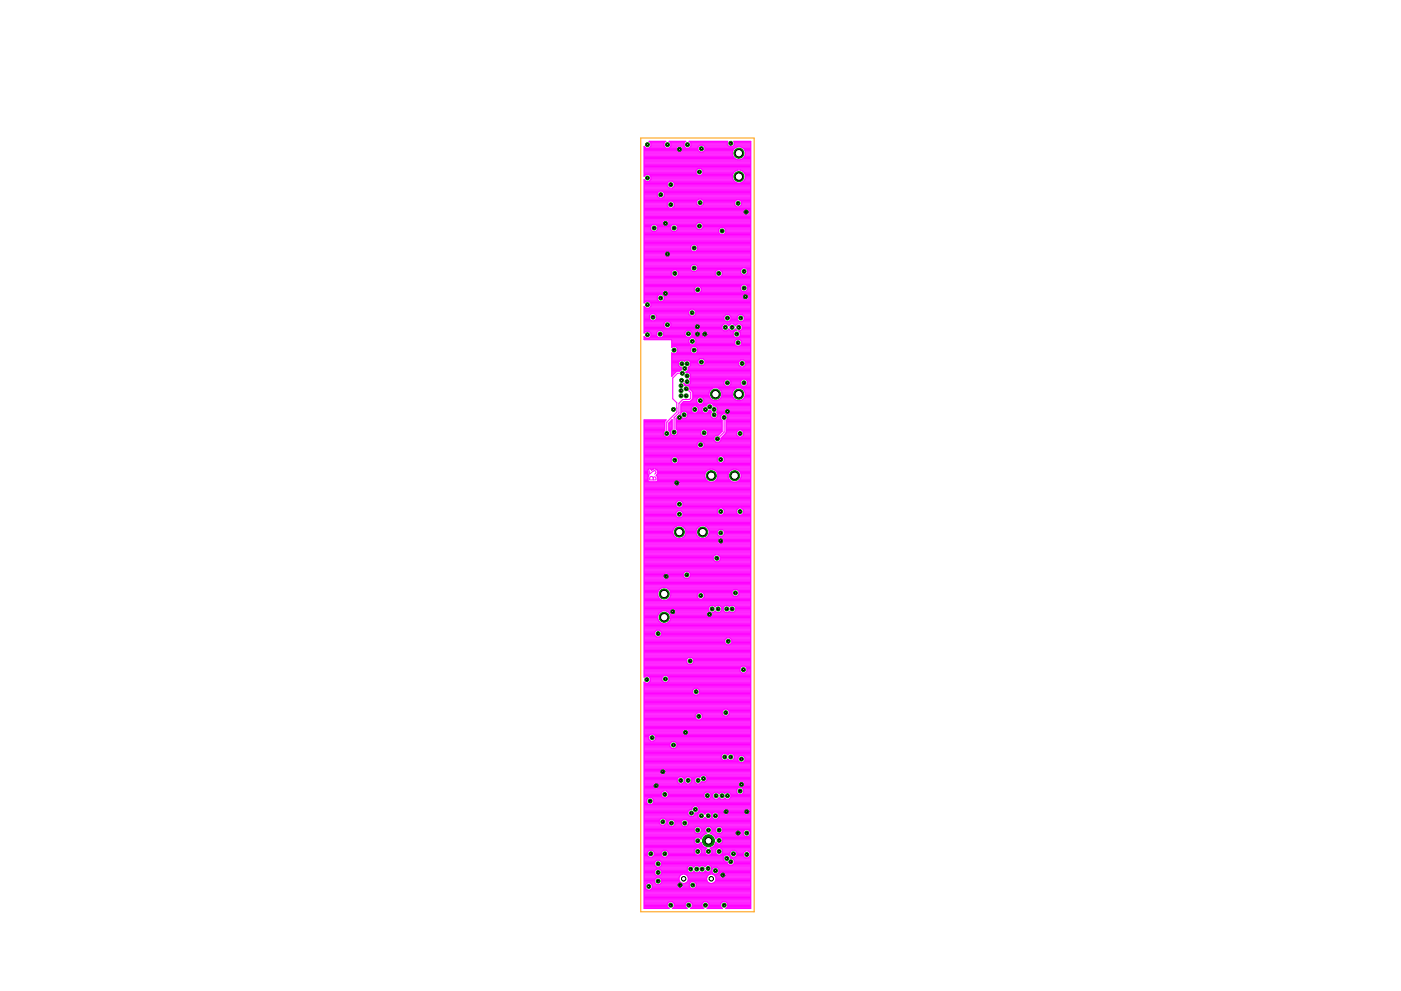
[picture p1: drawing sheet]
<svg xmlns="http://www.w3.org/2000/svg" width="420mm" height="297mm" viewBox="0 0 420 297" stroke-linecap="round" stroke-linejoin="round" font-family="sans-serif">
<path d="M194.8 141.1v1l1.1-.9a.52 .52 0 0 1 .8 .2 .52 .52 0 0 1-.4 .7M195 143l.5-.2 .4 .5a.41 .41 0 0 1 .4-.4 .41 .41 0 0 1 .4 .4v.5h-1.9zM195.9 143.3v.5" fill="none" stroke="#f0f" stroke-width=".3"/>
<g fill="none" stroke="#f0f" stroke-width=".32">
<path d="M193.2 54.5h7.4M193.2 52.3h15.8M193.2 44h.1M193.2 56.3h31.9M193.2 45.6h26.4M193.2 51h15.7M193.2 59.8h16.2M193.2 59.6h31.9M193.2 59.3h4.4M193.2 59h4.2M193.2 58.8h3.9M193.2 58.5h3.9"/>
<path d="M193.2 58.2h3.9M193.2 58h3.9M193.2 57.7h4.2M193.2 57.4h4.4M193.2 57.1h31.9M193.2 56.9h31.9M193.2 56.6h31.9M193.2 56.1h7.2M193.2 55.8h7M193.2 55.5h6.9M193.2 55.3h6.9M193.2 55h6.9"/>
<path d="M193.2 54.7h7.1M193.2 54.2h.3M193.2 53.9h.1M193.2 52.9h.1M193.2 52.6h.2M193.2 52h15.6M193.2 51.8h15.5M193.2 51.5h15.5M193.2 51.2h15.5M193.2 50.7h15.9M193.2 50.4h31.9M193.2 50.2h31.9"/>
<path d="M193.2 49.9h31.9M193.2 49.6h31.9M193.2 49.4h31.9M193.2 49.1h31.9M193.2 48.8h31.9M193.2 48.6h31.9M193.2 48.3h31.9M193.2 48h31.9M193.2 47.8h27.7M193.2 47.5h27.2M193.2 47.2h26.9M193.2 46.9h26.7"/>
<path d="M193.2 46.7h26.6M193.2 46.4h26.5M193.2 46.1h26.4M193.2 45.9h26.4M193.2 45.3h16.5M193.2 45.1h16.2M193.2 44.8h16.1M193.2 44.5h16.1M193.2 44.3h.4M193.7 54.4l-.5-.6v37l.5-.5h.9l.6 .6M193.7 52.3l-.5 .6M194.6 52.3l.6 .6v.9l-.6 .6"/>
<path d="M194.7 44.3h4.9M194.8 54.2h25.3M194.9 52.6h14.4M195 42.7h4.4M195 44h4.3M195.1 53.9h24.8M195.2 52.9h24.4M195.2 43.5h3.9M195.2 53.7h24.6M195.2 53.4h24.5M195.2 53.1h24.4M195.2 43.7h3.9"/>
<path d="M195.2 43.2h3.9M195.2 42.9h3.9M197.1 58.8l.6 .6h.9l.6-.6M197.1 58.8v-.9l.6-.6h.9l.6 .6v.9M198.7 59.3h26.4M198.7 57.4h26.4M199 59h26.1M199 57.7h26.1M199.2 58.8h25.9M199.2 58.5h25.9M199.2 58.2h25.9M199.2 58h25.9"/>
<path d="M200.7 44.3h4.9M201 42.7h4.4M201 44h4.3M201.2 43.5h3.9M201.2 43.7h3.9M201.2 43.2h3.9M201.2 42.9h3.9M201.8 54.5h18.6M201.9 56.1h23.2M202 54.7h18.9M202.2 55.8h22.9M202.2 55.8v-.9l-.6-.6h-.9l-.6 .6v.9l.6 .6"/>
<path d="M202.2 55.8l-.6 .6M202.2 55.5h22.9M202.2 55.3h22.9M202.2 55h22.9M206.7 44.3h2.6M207 42.7h11.1M207 44h2.4M207.2 43.5h11M207.2 43.7h2.5M207.2 43.2h10.9M207.2 42.9h10.9M209.9 43.5l-.6 .6v.9l.6 .6"/>
<path d="M210.2 52.6h9.4M210.4 50.7h14.7M210.5 52.3h9.2M210.5 59.8h14.6M210.7 51h14.4M210.7 52h9.2M210.8 43.5l.6 .6v.9l-.6 .6M210.8 51.8h9.2M210.8 51.5h9.5M210.8 51.2h9.8M211 43.7h7.5M211.1 45.3h8.6"/>
<path d="M211.3 44h13.8M211.3 45.1h8.5M211.4 44.8h8.6M211.4 44.5h8.8M211.4 44.3h9.1M218.7 44l-.6-.6 .2-1h-11.6l.5 .5v.9l-.6 .6h-.9l-.6-.6v-.9l.6-.5h-5l.5 .5v.9l-.6 .6h-.9l-.6-.6v-.9l.6-.5h-5.1l.6 .5v.9l-.6 .6h-.9l-.5-.6v9.1M219.6 44l.6-.6-.2-1h5.1v229.9h-7.5l.6-.6M219.6 45.6a1.98 1.98 0 0 0 2 2.3 1.98 1.98 0 0 0 1.9-2.3M219.6 52.5a1.99 1.99 0 0 0 2 2.4 1.99 1.99 0 0 0 1.9-2.4M219.9 43.7h5.2M219.9 51.8l-.3 .7M219.9 44.8l-.3 .8"/>
<path d="M220.1 43.5h5M220.2 43.2h4.9M220.2 42.9h4.9M220.2 42.7h4.9M220.5 44.3l-.6 .5M221.2 51l-.7 .3-.6 .5M221.2 44l-.7 .3M222 51l1.2 .8 .3 .7M222 44l.7 .3M222.3 47.8h2.8M222.3 54.7h2.8M222.6 51.2h2.5"/>
<path d="M222.7 44.3l.5 .5M222.7 44.3h2.4M222.8 47.5h2.3M222.8 54.5h2.3M222.9 51.5h2.2M223 44.5h2.1M223.1 47.2h2M223.1 54.2h2M223.2 51.8h1.9M223.2 44.8l.3 .8M223.2 44.8h1.9M223.3 53.9h1.8"/>
<path d="M223.3 46.9h1.8M223.4 52h1.7M223.4 45.1h1.7M223.4 46.7h1.7M223.4 53.7h1.7M223.5 52.3h1.6M223.5 45.3h1.6M223.5 46.4h1.6M223.5 53.4h1.6M223.5 45.6h1.6M223.5 53.1h1.6M223.5 52.9h1.6"/>
<path d="M223.5 52.6h1.6M223.5 46.1h1.6M223.5 45.9h1.6M193.2 70.3h31.9M193.2 62h7.1M193.2 79.9h13.9M193.2 79.7h14.1M193.2 79.4h14.4M193.2 79.1h31.9M193.2 78.9h31.9M193.2 78.6h31.9M193.2 78.3h31.9"/>
<path d="M193.2 78.1h31.9M193.2 77.8h31.9M193.2 77.5h31.9M193.2 77.3h31.9M193.2 77h31.9M193.2 76.7h31.9M193.2 76.5h31.9M193.2 76.2h31.9M193.2 75.9h31.9M193.2 75.6h31.9M193.2 75.4h14.5M193.2 75.1h14.3"/>
<path d="M193.2 74.8h14M193.2 74.6h13.9M193.2 74.3h13.9M193.2 74h13.9M193.2 73.8h14M193.2 73.5h14.3M193.2 73.2h31.9M193.2 73h31.9M193.2 72.7h31.9M193.2 72.4h31.9M193.2 72.2h31.9M193.2 71.9h31.9"/>
<path d="M193.2 71.6h31.9M193.2 71.4h31.9M193.2 71.1h31.9M193.2 70.8h31.9M193.2 70.5h31.9M193.2 70h22.7M193.2 69.7h22.4M193.2 69.5h22.3M193.2 69.2h2.4M193.2 68.9h2.1M193.2 68.7h1.9M193.2 68.4h1.9"/>
<path d="M193.2 68.1h1.9M193.2 67.9h2M193.2 67.6h2.2M193.2 67.3h2.5M193.2 67.1h15.8M193.2 66.8h16M193.2 66.5h31.9M193.2 66.3h31.9M193.2 66h31.9M193.2 65.7h31.9M193.2 65.5h31.9M193.2 65.2h31.9"/>
<path d="M193.2 64.9h31.9M193.2 64.7h31.9M193.2 64.4h31.9M193.2 64.1h31.9M193.2 63.9h31.9M193.2 63.6h31.9M193.2 63.3h31.9M193.2 63.1h31.9M193.2 62.8h31.9M193.2 62.5h31.9M193.2 62.3h7.4M193.2 61.7h6.9"/>
<path d="M193.2 61.4h6.9M193.2 61.2h6.9M193.2 60.9h6.9M193.2 60.6h7.2M193.2 60.4h7.5M193.2 60.1h15.9M196.6 67.3h5.1M196.8 69.2h4.7M196.9 67.6h4.5M197.1 68.9h4.2M197.2 67.9h3.9M197.2 68.7h3.9"/>
<path d="M197.2 68.4h3.9M197.2 68.1h3.9M201.7 60.4h7.2M201.8 62.3h23.3M201.9 60.6h7M202 62h23.1M202.2 60.9h6.7M202.2 61.7h7.2M202.2 61.4h7M202.2 61.2h6.7M202.6 67.3h6.1M202.8 69.2h12.7"/>
<path d="M202.9 67.6h5.8M203.1 68.9h12.4M203.2 67.9h5.5M203.2 68.7h6M203.2 68.4h5.7M203.2 68.1h5.5M207.1 79.9v.9M207.1 79.9l.6-.6h.9l.6 .6M208.6 75.4h16.5M208.7 79.4h16.4M208.7 67.3v.9M208.7 67.3l.6-.6h.9l.6 .6"/>
<path d="M208.7 68.2l.6 .6h.9l.6-.6M208.8 73.5h16.3M208.9 75.1h16.2M208.9 61.2v-.9l.6-.6h.9l.6 .6v.9M208.9 61.2l.6 .6h.9l.6-.6M209 79.7h16.1M209.1 73.8h16M209.1 74.8h16M209.2 79.9v.9M209.2 79.9h15.9M209.2 74.6h15.9M209.2 74.3h15.9"/>
<path d="M209.2 74h15.9M210.3 68.7h5.3M210.3 66.8h14.8M210.5 61.7h10.1M210.6 67.1h14.5M210.6 68.4h5.3M210.8 61.4h9.6M210.8 60.1h9.9M210.8 67.3v.9M210.8 68.1h14.3M210.8 67.9h14.3M210.8 67.6h14.3"/>
<path d="M210.8 67.3h14.3M211 61.2h9.3M211 60.9h9.3M211 60.6h9.3M211 60.4h9.5M216.1 70.3l-.6-.6v-.9l.6-.6h.9l.6 .6v.9l-.6 .6M217.2 68.4h7.9M217.3 70h7.8M217.5 68.7h7.6M217.5 69.7h7.6M217.6 69.5h7.5M217.6 69.2h7.5"/>
<path d="M217.6 68.9h7.5M220.9 62l-.6-.6v-.9l.6-.6h.9l.6 .6v.9l-.6 .6M222 60.1h3.1M222.1 61.7h3M222.3 60.4h2.8M222.4 61.4h2.7M222.4 61.2h2.7M222.4 60.9h2.7M222.4 60.6h2.7M193.2 99.3h4.2M193.2 85.9h29M193.2 99h23.7"/>
<path d="M193.2 97.1h5.9M193.2 85.3h31.9M193.2 99.8h.1M193.2 99.5h.3M193.2 98.7h23.5M193.2 98.4h23.3M193.2 98.2h6.3M193.2 97.9h6.1M193.2 97.6h5.9M193.2 97.4h5.9M193.2 96.8h6M193.2 96.6h6.3"/>
<path d="M193.2 96.3h6.5M193.2 96h2.1M193.2 95.8h1.8M193.2 95.5h1.6M193.2 95.2h1.6M193.2 95h1.6M193.2 94.7h1.6M193.2 94.4h1.8M193.2 94.1h2.1M193.2 93.9h13.3M193.2 93.6h13.3M193.2 93.3h13.3"/>
<path d="M193.2 93.1h13.5M193.2 92.8h13.8M193.2 92.5h31.9M193.2 92.3h.4M193.2 92h.2M193.2 90.7h.2M193.2 90.4h.4M193.2 90.1h4.3M193.2 89.9h4M193.2 89.6h3.9M193.2 89.3h3.9M193.2 89.1h3.9"/>
<path d="M193.2 88.8h4M193.2 88.5h4.3M193.2 88.3h31.9M193.2 88h31.9M193.2 87.7h15.4M193.2 87.5h15.2M193.2 87.2h15M193.2 86.9h15M193.2 86.7h15M193.2 86.4h15.1M193.2 86.1h15.3M193.2 85.6h29.2"/>
<path d="M193.2 85h31.9M193.2 84.8h31.9M193.2 84.5h31.9M193.2 84.2h31.9M193.2 84h31.9M193.2 83.7h31.9M193.2 83.4h31.9M193.2 83.2h31.9M193.2 82.9h8.6M193.2 82.6h8.4M193.2 82.4h8.1M193.2 82.1h8.1"/>
<path d="M193.2 81.8h8.1M193.2 81.6h8.1M193.2 81.3h8.3M193.2 81h8.6M193.2 80.8h13.9M193.2 80.5h13.9M193.2 80.2h13.9M194.6 99.3l.6 .6v.9l-.6 .6M194.7 92.3h30.4M194.7 90.4h30.4M194.8 95.5v-.9l.6-.6h.9l.6 .6v.9M194.8 95.5l.6 .6h.9l.6-.6"/>
<path d="M194.8 99.5h2.3M195 92h30.1M195 90.7h30.1M195.1 99.8h1.8M195.2 91.8l-.6 .6h-.9l-.5-.6v8l.5-.5M195.2 90.9v.9M195.2 91.7h29.9M195.2 91.5h29.9M195.2 91.2h29.9M195.2 90.9h29.9M196.4 96h21M196.4 94.1h10.1"/>
<path d="M196.6 95.8h20.5M196.7 94.4h10.1M196.9 95.5h20.2M196.9 95.2h20.2M196.9 95h20.2M196.9 94.7h10.1M198.6 99.3h7.2M198.8 99.5h6.7M198.8 88.5h26.3M198.9 90.1h26.2M199 99.8h6.4M199.1 88.8h26"/>
<path d="M199.1 89.9h26M199.2 89.6h25.9M199.2 89.3h25.9M199.2 89.1h25.9M200.6 96.3h17M200.8 98.2h15.7M200.9 96.6h24.2M201.1 97.9h15.4M201.1 96.8h24M201.2 97.1h23.9M201.2 97.6h15.4M201.2 97.4h15.6"/>
<path d="M202.9 82.9h12.1M202.9 81h4.4M203.2 82.6h11.6M203.2 81.3h4.4M203.4 82.4h11.1M203.4 82.1h11.1M203.4 81.8h11.1M203.4 81.6h11.1M206 99l-.6 .6v.9l.6 .6h.9l.6-.6v-.9l-.6-.6M206.5 94.2v-.9l.6-.6h.9l.6 .6v.9M206.5 94.2l.6 .6h.9l.6-.6M207.1 80.8l.6 .6h.9l.6-.6"/>
<path d="M207.2 99.3h13.2M207.4 99.5h12.7M207.5 99.8h12.4M208.1 94.7h9.2M208.1 92.8h17M208.4 94.4h9.2M208.4 93.1h16.7M208.6 94.1h16.5M208.6 93.9h16.5M208.6 93.6h16.5M208.6 93.3h16.5M208.7 81.3h6"/>
<path d="M208.8 85.8l-.6 .6v.9l.6 .6h.9l.6-.6v-.9l-.6-.6M209 81h6M209.2 80.8h13.1M209.2 80.5h13.3M209.2 80.2h15.9M209.9 87.7h15.2M210 86.1h12.1M210.2 87.5h14.9M210.3 86.4h11.8M210.3 87.2h12.2M210.3 86.9h11.9M210.3 86.7h11.8"/>
<path d="M216.1 82.9h9M216.1 81h6M216.4 82.6h8.7M216.4 81.3h5.7M216.6 82.4h6.1M216.6 82.1h5.8M216.6 81.8h5.5M216.6 81.6h5.5M217.1 94.9l.6-.6h.9l.6 .6M217.1 94.9v.9M217.1 95.8l.6 .6h.9l.6-.6M217.1 97.1l-.6 .6v.9l.6 .6h.9l.6-.6 .5 .6h.9l.6-.6 .4 .5h-.5l-.6 .6v.9l.6 .6h.9l.6-.6v-.9l-.5-.5h.5l.6-.6v-.9l-.6-.6"/>
<path d="M218 97.1l.6 .6 .5-.6M218.2 99h.7M218.3 97.4h.5M218.5 98.7h.2M218.5 97.6h.1M218.7 96.3h2.9M218.7 94.4h2.9M218.9 96h2.5M219 94.7h2.3M219.2 94.9v.9M219.2 95.8h1.9M219.2 95.5h1.9"/>
<path d="M219.2 95.2h1.9M219.2 95h1.9M220 97.1l.6 .6 .5-.6M220.2 99h.7M220.3 97.4h.5M220.5 98.7h.1M220.6 97.6h.1M221.1 94.9l.6-.6h.9l.6 .6M221.1 94.9v.9M221.1 95.8l.6 .6h.9l.6-.6M221.6 99.3h3.5M221.8 99.5h3.3"/>
<path d="M222 99.8h3.1M222.2 99h2.9M222.3 97.4h2.8M222.5 98.7h2.6M222.5 97.6h2.6M222.6 98.4h2.5M222.6 98.2h2.5M222.6 97.9h2.5M222.7 96.3h2.4M222.7 85.3l-.6 .6v.9l.6 .6h.9l.6-.6v-.9l-.6-.6M222.7 94.4h2.4M222.9 96h2.2"/>
<path d="M223 94.7h2.1M223.2 94.9v.9M223.2 95.8h1.9M223.2 95.5h1.9M223.2 95.2h1.9M223.2 95h1.9M223.6 82.4h1.5M223.8 80.5h1.3M223.8 87.2h1.3M223.9 85.6h1.2M223.9 82.1h1.2M224 80.8h1.1"/>
<path d="M224.1 86.9h1M224.1 85.9h1M224.2 81.8h.9M224.2 86.7h.9M224.2 86.4h.9M224.2 86.1h.9M224.2 81.6h.9M224.2 81.3h.9M224.2 81h.9M193.2 100.8v1h8.1l.2 .2v2.2l.2-.3h.9l.6 .6v.9l-.6 .6h-.9l-.2-.3v7.1l1.5-1.5h.8l.4-.5M193.2 100.8l.5 .6M193.2 101.4h13.8"/>
<path d="M193.2 101.7h13.6M193.2 101.1h.3M193.2 100.9h.1M194.9 101.1h2.6M195.1 100.9h2.1M195.2 100.6h1.7M195.2 100.3h1.7M195.2 100.1h1.7M198.5 101.1h22M198.7 100.9h7.1M199 100.6h6.5M199 100.3h6.4"/>
<path d="M199 100.1h6.4M201.4 101.9h5.2M201.5 110h2.4M201.5 103.8h23.6M201.5 112.7h.1M201.5 112.4h.4M201.5 112.1h.6M201.5 111.9h.9M201.5 111.6h1.2M201.5 111.3h1.4M201.5 111.1h2.5M201.5 110.5h2.8"/>
<path d="M201.5 110.3h2.8M201.5 109.7h2.2M201.5 109.5h2M201.5 109.2h2M201.5 108.9h2M201.5 108.6h2M201.5 108.4h2.2M201.5 108.1h2.5M201.5 107.8h8.1M201.5 107.6h8.3M201.5 107.3h23.6M201.5 107h23.6"/>
<path d="M201.5 106.8h23.6M201.5 106.5h23.6M201.5 106.2h23.6M201.5 106h.2M201.5 104.1h.1M201.5 103.5h19.2M201.5 103.3h5.6M201.5 103h5.4M201.5 102.7h5.1M201.5 102.5h5.1M201.5 102.2h5.1M202.6 106h5.1"/>
<path d="M202.8 104.1h4.7M202.9 105.7h4.5M203.1 104.4h4.2M203.2 105.4h4M203.2 105.2h3.9M203.2 104.9h3.9M203.2 104.6h3.9M203.5 108.6v.9M203.5 109.5l.8 .6v.7h-2.8M204.6 111.9h-1.4l-1.4 1.4v6.2l1.2 1.2v2.8l-3 3v3.4M205 114.9h.1M205 114.9l.6 .5"/>
<path d="M205 108.1h.5M205.2 115.1h.1M205.3 115.3h.2M205.7 111.6h19.4M205.8 116.5l1.4 1.2v1.6l-.4 .4h-2l-1.2 1.2v2.8l-1.4 1.5v4.3M206 111.3h19.1M206.2 111.1h18.9M206.2 115.5l.7 .6v.5l.9 .9M206.4 110.8h18.7M206.4 115.6h11.1M206.4 110.5h18.7M206.4 110.3h18.7"/>
<path d="M206.6 102.7v-.8l.6-.7h.9l.6 .7v.8M206.6 102.7l.6 .6h.9l.6-.6M206.6 110h18.5M206.6 115.3h10.7M206.6 108.1h2.7M206.7 115.9h18.4M206.7 111.9h18.4M206.8 113.5h18.3M206.9 116.4h6.8M206.9 116.1h18.2M206.9 115.1h10.2M206.9 113.7h10.8"/>
<path d="M206.9 109.7h14.9M206.9 108.4h2.4M207 116.7h6.3M207 112.1h18.1M207 113.2h18.1M207.1 109.5l-.7 .6v.8l-.7 .6 .8 .1 .6 .6v.9l-.4 .4 .4 .5v.8l-.6 .6-1.2 .1-.3-.6M207.1 108.6v.9M207.1 108.6l-.6-.6h-.9l-.3 .4-.4-.4h-.8l-.6 .6M207.1 114.8h10M207.1 114.5h10M207.1 114.3h10M207.1 114h10.3"/>
<path d="M207.1 112.9h18M207.1 112.7h18M207.1 112.4h18M207.1 109.5h2.7M207.1 109.2h2.4M207.1 108.9h2.2M207.1 108.6h2.2M207.1 100.9h13.1M207.2 116.9h5.8M207.4 100.6h12.5M207.5 119.9h1.5M207.5 117.2h5.3"/>
<path d="M207.5 100.3h12.4M207.5 100.1h12.4M207.7 119.6h1.3M207.8 117.5v2.1l-.8 .7h-2l-.8 .8v2.7l.5-.5h.9l.6 .6v.9M207.8 119.4h1.5M207.8 119.1h1.7M207.8 118.8h4.9M207.8 118.6h4.8M207.8 118.3h4.8M207.8 118h4.8M207.8 117.8h4.8M207.8 117.5h4.9"/>
<path d="M208.1 103.3h12.3M208.2 101.4h16.9M208.4 103h11.9M208.5 101.7h16.6M208.6 106h16.5M208.7 102.7h11.6M208.7 102.5h11.6M208.7 102.2h11.7M208.7 101.9h12M208.8 104.1h16.3M208.9 105.7h16.2M209 119.7v.8l.6 .6h.8l.7-.6v-.8"/>
<path d="M209 119.7l.6-.7h.8l.7 .7M209.1 104.4h16M209.2 105.4h15.9M209.2 105.2h15.9M209.2 104.9h15.9M209.2 104.6h15.9M209.3 108.1v.9M209.3 108.1l.6-.6h.9l.6 .6M209.3 109l.6 .6h.9l.6-.6M210.5 119.1h2.4M210.8 119.4h2.2M210.9 107.6h14.2"/>
<path d="M210.9 109.5h10.7M211 119.6h2.3M211.1 119.9h2.6M211.1 107.8h14M211.2 109.2h10.3M211.4 108.1v.9M211.4 108.9h10.1M211.4 108.6h10.1M211.4 108.4h10.2M211.4 108.1h10.5M212.6 117.8v.7M212.6 117.8a1.98 1.98 0 0 1 2-1.6 1.98 1.98 0 0 1 1.9 1.6"/>
<path d="M212.6 118.5a1.98 1.98 0 0 0 2 1.6 1.98 1.98 0 0 0 1.9-1.6M215.4 119.9h5.3M215.5 116.4h5.2M215.8 119.6h4.5M215.9 116.7h4.4M216.1 119.4h3.9M216.1 116.9h3.9M216.3 119.1h3.5M216.3 117.2h3.5M216.4 118.8h3.3M216.4 117.5h3.3M216.5 118.6h3.1"/>
<path d="M216.5 117.8v.7M216.5 118.3h3.1M216.5 118h3.1M216.5 117.8h3.1M218.6 113.7h4M218.8 115.6h3.7M218.9 114h3.5M219 115.3h3.2M219.2 114.3h2.9M219.2 115.1h2.9M219.2 114.8h2.9M219.2 114.5h2.9"/>
<path d="M219.6 117.8a1.98 1.98 0 0 1 2-1.6 1.98 1.98 0 0 1 1.9 1.6M219.6 117.8v.7M219.6 118.5a1.98 1.98 0 0 0 2 1.6 1.98 1.98 0 0 0 1.9-1.6M220.9 101.7l-.6 .6v.9l.6 .6M221.4 101.1h3.7M221.7 100.9h3.4M221.8 101.7l.6 .6v.9l-.6 .6M222 100.6h3.1M222 100.3h3.1M222 100.1h3.1M222 103.5h3.1M222 101.9h3.1"/>
<path d="M222.1 110l-.6-.6v-.9l.6-.6h.9l.6 .6v.9l-.6 .6M222.3 103.3h2.8M222.3 102.2h2.8M222.4 103h2.7M222.4 102.7h2.7M222.4 102.5h2.7M222.4 119.9h2.7M222.5 116.4h2.6M222.8 119.6h2.3M222.8 116.7h2.3M223.1 119.4h2M223.1 116.9h2"/>
<path d="M223.2 108.1h1.9M223.3 109.7h1.8M223.3 119.1h1.8M223.3 117.2h1.8M223.4 118.8h1.7M223.4 117.5h1.7M223.5 108.4h1.6M223.5 117.8v.7M223.5 118.6h1.6M223.5 118.3h1.6M223.5 118h1.6M223.5 117.8h1.6"/>
<path d="M223.5 109.5h1.6M223.6 113.7h1.5M223.6 109.2h1.5M223.6 108.9h1.5M223.6 108.6h1.5M223.7 115.6h1.4M223.9 114h1.2M224 115.3h1.1M224.1 114.3h1M224.2 115.1h.9M224.2 114.8h.9M224.2 114.5h.9"/>
<path d="M193.2 130.6h6M193.2 132.2h21.2M193.2 134.4h31.9M193.2 139.7h31.9M193.2 139.5h31.9M193.2 139.2h31.9M193.2 138.9h8.7M193.2 138.7h8.4M193.2 138.4h8.2M193.2 138.1h8.1M193.2 137.9h8.1M193.2 137.6h8.1"/>
<path d="M193.2 137.3h8.3M193.2 137.1h8.5M193.2 136.8h22.4M193.2 136.5h31.9M193.2 136.3h31.9M193.2 136h31.9M193.2 135.7h31.9M193.2 135.5h31.9M193.2 135.2h31.9M193.2 134.9h31.9M193.2 134.7h31.9M193.2 134.1h16.2"/>
<path d="M193.2 133.9h15.9M193.2 133.6h15.9M193.2 133.3h15.9M193.2 133.1h15.9M193.2 132.8h16M193.2 132.5h16.2M193.2 132h20.9M193.2 131.7h20.9M193.2 131.4h20.9M193.2 131.2h20.9M193.2 130.9h6.3M193.2 130.4h5.7"/>
<path d="M193.2 130.1h5.7M193.2 129.8h5.7M193.2 129.6h5.7M193.2 129.3h5.9M193.2 129h6.2M193.2 128.8h6.2M193.2 128.5h6.2M193.2 128.2h6.2M193.2 128h6.2M193.2 127.7h6.2M193.2 127.4h6.2M193.2 127.1h6.2"/>
<path d="M193.2 126.9h6.2M193.2 126.6h6.2M193.2 126.3h6.2M193.2 126.1h6.4M198.9 130.4l.6 .6h.9l.6-.6M199.4 129.1v-2.8l.4-.5h-6.6v77.2l.3-.3h.9l.6 .6v.9l-.6 .6h-.9l-.3-.4v67.9h7.5l-.6-.6M199.4 129.1l-.5 .4v.9M200.5 130.9h13.8M200.6 129.1l.4 .4v.9M200.6 129h.6M200.6 128.8h.9M200.6 128.5h1"/>
<path d="M200.6 128.2h1M200.6 128h1M200.6 127.7h1M200.6 127.4h1M200.6 127.1h1M200.6 126.9h1M200.7 126.6h.9M200.8 130.6h9.8M200.8 129.3h.3M201 130.4h.5M201 130.1h.3M201 129.8h.1"/>
<path d="M201 129.6h.1M201 126.3h.6M201.3 126.1h.3M201.5 125.8h.1M201.6 125.8l-1 1v2.3M201.6 125.8v2.9l-.5 .4v.9l.6 .6M202.8 125.8h13.5M202.8 128.5h13.8M202.8 128.2h13.8M202.8 128h13.8M202.8 127.7h13.8M202.8 127.4h13.8"/>
<path d="M202.8 127.1h13.8M202.8 126.9h13.8M202.8 126.6h13.8M202.8 126.3h13.8M202.8 126.1h13.8M202.8 125.5h13.3M202.8 130.4h7.5M202.8 138.9h22.3M202.9 128.8h7.8M202.9 125.3h1.7M203 137.1h12.3M203.1 130.1h7"/>
<path d="M203.1 138.7h12.5M203.1 129h7.3M203.2 125h1.1M203.2 129.8h6.9M203.2 129.6h6.9M203.2 129.3h6.9M203.3 137.3h11.8M203.4 138.4h11.9M203.4 138.1h11.7M203.4 137.9h11.7M203.4 137.6h11.7M203.5 124.7h.6"/>
<path d="M203.7 124.5h.4M204 124.2h.1M204.1 124.8v-.7l-1.3 1.3v3.3l.4 .4v.9l-.6 .6M204.1 124.8l.6 .6h.9l.6-.6M204.2 123.7h.2M204.2 123.4h.4M204.2 123.1h3.1M204.2 122.9h3.1M204.2 122.6h3.1M204.2 122.3h3.1M204.2 122h3.4M204.2 121.8h3.6"/>
<path d="M204.2 121.5h7.6M204.2 121.2h7.8M204.4 121h5M204.6 120.7h4.5M204.9 120.4h4.1M205.7 123.4h1.8M205.7 125.3h7.9M206 123.7h1.8M206 125h7.3M206.2 124.7h6.9M206.2 124.5h6.9M206.2 124.2h6.9"/>
<path d="M206.2 123.9h6.9M207.2 120.2h1.8M208.9 121.8h2.2M208.9 123.7h2.1M209.2 122h1.6M209.2 123.4h1.5M209.4 123.1h1.1M209.4 122.9h1.1M209.4 122.6h1.1M209.4 122.3h1.1M209.7 132.3l-.6 .6v.9l.6 .6M210.5 122.3v.9l.6 .6h.9l.6-.8h.5l.4 .5-.4 .4v.9"/>
<path d="M210.5 122.3l.6-.6h.7l.6-.8h.9l.6 .8h.7l.6 .6v.9l-.4 .3 .4 .4v.9M210.5 132.3l.7 .6v.9l-.7 .6M210.6 121h1.7M210.8 132.5h3.9M210.8 134.1h14.3M210.9 120.7h14.2M211 132.8h14.1M211.1 120.4h14M211.1 120.2h14M211.1 133.9h14M211.2 133.6h13.9M211.2 133.3h13.9"/>
<path d="M211.2 133.1h13.9M211.7 128.8h4.9M211.8 130.6h2.8M211.9 129h4.7M212 130.4h3.5M212.2 123.7h1.2M212.2 129.3h4.4M212.2 130.1h3.6M212.2 129.8h3.8M212.2 129.6h4.1M212.4 123.4h.9M212.6 123.1h.5"/>
<path d="M213.1 124.8l.6 .6h.9l.6-.6M213.4 121h11.7M213.7 121.2h11.4M213.9 121.5h11.2M214.1 132l.6 .6h.9l.6-.6M214.7 121.8h10.4M214.7 125.3h1.4M215 123.7h10.1M215 122h10.1M215 125h1.1M215 123.4h10.1M215.2 124.7h.9"/>
<path d="M215.2 124.5h1.1M215.2 124.2h1.4M215.2 123.9h9.9M215.2 123.1h9.9M215.2 122.9h9.9M215.2 122.6h9.9M215.2 122.3h9.9M215.7 132.5h9.4M215.9 132.2h9.2M216.2 132h8.9M216.2 131.7h8.9M216.2 131.4h8.9"/>
<path d="M216.4 131.2h8.7M216.6 126l-.5-.4v-.9l.6-.6h.9l.6 .6v.9l-.4 .4M216.6 126v3.3M216.6 129.3l-1.2 1.2h-.7l-.6 .6v.9M216.6 130.9h4.8M216.7 138.7h8.4M216.7 136.8h8.4M216.9 130.6h4.3M217 138.4h8.1M217 137.1h8.1M217.2 125.1v4.4l-2 2M217.2 130.4h3.7"/>
<path d="M217.2 138.1h7.9M217.2 137.9h7.9M217.2 137.6h7.9M217.2 137.3h7.9M217.4 130.1h3.5M217.7 124.2h7.4M217.7 129.8h3.2M217.8 129.8l-1.6 1.5v.7M217.8 126v3.8M217.8 129.6h3.1M217.8 129.3h3.3M217.8 129h3.6"/>
<path d="M217.8 128.8h7.3M217.8 128.5h7.3M217.8 128.2h7.3M217.8 128h7.3M217.8 127.7h7.3M217.8 127.4h7.3M217.8 127.1h7.3M217.8 126.9h7.3M217.8 126.6h7.3M217.8 126.3h7.3M217.8 126.1h7.3M218 125.8h7.1"/>
<path d="M218 124.5h7.1M218.2 125.5h6.9M218.2 125.3h6.9M218.2 125h6.9M218.2 124.7h6.9M220.9 130.4l.6 .6h.9l.6-.6M220.9 130.4v-.9l.6-.6h.9l.6 .6v.9M222.5 130.9h2.6M222.5 129h2.6M222.7 130.6h2.4M222.8 129.3h2.3M223 130.4h2.1"/>
<path d="M223 130.1h2.1M223 129.8h2.1M223 129.6h2.1M193.2 140.8h1.2M193.2 140.5h31.9M193.2 144.6h31.9M193.2 159.9h8.6M193.2 159.6h8.6M193.2 159.3h8.6M193.2 159.1h8.6M193.2 158.8h8.7M193.2 158.5h8.8"/>
<path d="M193.2 158.3h9M193.2 158h9.3M193.2 157.7h9.7M193.2 157.5h31.9M193.2 157.2h31.9M193.2 156.9h31.9M193.2 156.6h31.9M193.2 156.4h31.9M193.2 156.1h31.9M193.2 155.8h31.9M193.2 155.6h31.9M193.2 155.3h31.9"/>
<path d="M193.2 155h10M193.2 154.8h9.7M193.2 154.5h9.5M193.2 154.2h9.5M193.2 154h9.5M193.2 153.7h9.5M193.2 153.4h9.8M193.2 153.2h10M193.2 152.9h21.9M193.2 152.6h22.2M193.2 152.4h22.4M193.2 152.1h10"/>
<path d="M193.2 151.8h9.8M193.2 151.6h9.5M193.2 151.3h9.5M193.2 151h9.5M193.2 150.7h9.5M193.2 150.5h9.7M193.2 150.2h10M193.2 149.9h31.9M193.2 149.7h31.9M193.2 149.4h31.9M193.2 149.1h31.9M193.2 148.9h31.9"/>
<path d="M193.2 148.6h31.9M193.2 148.3h31.9M193.2 148.1h31.9M193.2 147.8h31.9M193.2 147.5h31.9M193.2 147.3h31.9M193.2 147h31.9M193.2 146.7h31.9M193.2 146.5h31.9M193.2 146.2h31.9M193.2 145.9h31.9M193.2 145.6h31.9"/>
<path d="M193.2 145.4h31.9M193.2 145.1h31.9M193.2 144.8h31.9M193.2 144.3h1.4M193.2 144h1.1M193.2 143.8h1.1M193.2 143.5h1.1M193.2 143.2h1.1M193.2 143h1.1M193.2 142.7h1.3M193.2 142.4h1.2M193.2 142.2h1.1"/>
<path d="M193.2 141.9h1.1M193.2 141.6h1.1M193.2 141.4h1.1M193.2 141.1h1.1M193.2 140.3h31.9M193.2 140h31.9M194.3 142.3h.1M194.3 143.6h.1M194.3 142.3l.3 .3M194.6 142.6h.1M194.6 142.6l-.3 .4M194.6 140.5l-.3 .3v1.5"/>
<path d="M195.1 140.5l.3 .5 .3-.3M195.3 140.8h.3M195.7 140.7h.1M196 140.5l-.3 .2M196.5 140.5l.5 .3M196.9 142.4h14.5M196.9 142.5l.4 .5v1.1l-.4 .3h-2.3l-.3-.3v-1.1M196.9 142.5v.1M197 140.8l.3 .5v.6M197 140.8h.1M197 140.8h15.4M197 144.3h15.4"/>
<path d="M197 142.7h14.4M197.1 142.2h14.3M197.1 141.1h14.9M197.2 143h14.2M197.3 141.9l-.4 .6M197.3 144h14.7M197.3 143.8h14.5M197.3 143.5h14.3M197.3 143.2h14.2M197.3 141.9h14.2M197.3 141.6h14.3M197.3 141.4h14.5"/>
<path d="M201.8 159.9a1.98 1.98 0 0 0 1.9 1.6 1.98 1.98 0 0 0 2-1.6M202.7 151.6v-.9l.6-.6h.9l.6 .6v.9M202.7 153.7v.9M202.7 151.6l.6 .6h.9l.6-.6M202.7 153.7l.6-.6h.9l.6 .6M202.7 154.6l.6 .6h.9l.6-.6M204.3 153.2h10.8M204.3 152.1h20.8M204.3 150.2h20.8M204.3 155h20.8M204.6 157.7h5.3M204.6 153.4h10.5"/>
<path d="M204.6 151.8h20.5M204.6 150.5h20.5M204.6 154.8h20.5M204.8 153.7v.9M204.8 154.5h20.3M204.8 154.2h10.8M204.8 154h10.5M204.8 153.7h10.3M204.8 151.6h20.3M204.8 151.3h20.3M204.8 151h20.3M204.8 150.7h20.3"/>
<path d="M205 158h4.5M205.3 158.3h3.9M205.4 158.5h3.6M205.5 158.8h3.4M205.7 159.1h3.1M205.7 159.1a1.99 1.99 0 0 0-2.4-1.6 1.99 1.99 0 0 0-1.5 2.4M205.7 159.1v.8M205.7 159.9h3.1M205.7 159.6h3.1M205.7 159.3h3.1M208.8 159.9a1.99 1.99 0 0 1 1.9-2.4 1.99 1.99 0 0 1 2 2.4M208.8 159.9a2 2 0 0 0 1.9 1.6 2 2 0 0 0 2-1.6"/>
<path d="M211.4 143l.3 .7 .5 .5 .7 .3M211.5 157.7h13.6M212 158h13.1M212.2 158.3h12.9M212.4 158.5h12.7M212.5 158.8h3.1M212.7 159.1h2.6M212.7 159.9h2.4M212.7 159.6h2.4M212.7 159.3h2.4M212.9 140.6a1.99 1.99 0 0 0-1.5 2.4M213.7 140.6l1.3 .9 .3 .7"/>
<path d="M214.2 140.8h5.3M214.2 144.3h5.2M214.6 141.1h4.4M214.6 144h4.4M214.9 141.4h3.9M214.9 143.8h3.9M215 141.6h3.6M215.1 143.5h3.5M215.1 152.9v.9l.6 .6h.9l.6-.6v-.9M215.1 159.3l.6-.6h.9l.6 .6M215.1 159.3v.9M215.1 152.9l.6-.6h.9l.6 .6"/>
<path d="M215.2 143.2h3.3M215.2 141.9h3.3M215.3 142.2v.8M215.3 143l-.3 .7-1.3 .8M215.3 143h3.1M215.3 142.7h3.1M215.3 142.4h3.1M215.3 142.2h3.1M216.7 152.4h4.7M216.7 158.8h8.4M216.7 154.2h4.7M216.9 152.6h4.3"/>
<path d="M217 159.1h8.1M217 154h4.1M217.2 159.3v.9M217.2 159.9h7.9M217.2 159.6h7.9M217.2 159.3h7.9M217.2 153.7h3.7M217.2 153.4h3.7M217.2 153.2h3.7M217.2 152.9h3.7M218.4 142.2v.8M218.4 143l.3 .7 1.2 .8"/>
<path d="M219.9 140.6l-1.2 .9-.3 .7M220.7 140.6a1.99 1.99 0 0 1 1.6 2.4M220.9 152.9v.9l.6 .6h.9l.6-.6v-.9M220.9 152.9l.6-.6h.9l.6 .6M221.2 140.8h3.9M221.2 144.3h3.9M221.6 141.1h3.5M221.6 144h3.5M221.9 143.8h3.2M221.9 141.4h3.2M222 143.5h3.1M222 141.6h3.1"/>
<path d="M222.1 143.2h3M222.1 141.9h3M222.2 142.2h2.9M222.3 143l-.3 .7-.6 .5-.7 .3M222.3 143h2.8M222.3 142.7h2.8M222.3 142.4h2.8M222.5 152.4h2.6M222.5 154.2h2.6M222.7 152.6h2.4M222.8 154h2.3M223 153.7h2.1"/>
<path d="M223 153.4h2.1M223 153.2h2.1M223 152.9h2.1M193.2 166.3h31.9M193.2 180h31.9M193.2 179.7h5M193.2 179.4h4.7M193.2 179.2h4.4M193.2 178.9h4.3M193.2 178.6h4.2M193.2 178.4h4.1M193.2 178.1h4.1"/>
<path d="M193.2 177.8h4.1M193.2 177.6h4.1M193.2 177.3h4.2M193.2 177h4.3M193.2 176.8h4.5M193.2 176.5h4.8M193.2 176.2h5.3M193.2 176h31.9M193.2 175.7h31.9M193.2 175.4h31.9M193.2 175.2h31.9M193.2 174.9h31.9"/>
<path d="M193.2 174.6h31.9M193.2 174.3h31.9M193.2 174.1h31.9M193.2 173.8h31.9M193.2 173.5h31.9M193.2 173.3h12.2M193.2 173h12M193.2 172.7h11.7M193.2 172.5h11.7M193.2 172.2h11.7M193.2 171.9h11.7M193.2 171.7h11.9"/>
<path d="M193.2 171.4h12.2M193.2 171.1h31.9M193.2 170.9h31.9M193.2 170.6h31.9M193.2 170.3h31.9M193.2 170.1h31.9M193.2 169.8h31.9M193.2 169.5h31.9M193.2 169.2h31.9M193.2 169h31.9M193.2 168.7h31.9M193.2 168.4h31.9"/>
<path d="M193.2 168.2h21.1M193.2 167.9h20.9M193.2 167.6h20.7M193.2 167.4h20.7M193.2 167.1h20.7M193.2 166.8h20.8M193.2 166.6h21M193.2 166h31.9M193.2 165.8h31.9M193.2 165.5h31.9M193.2 165.2h31.9M193.2 165h31.9"/>
<path d="M193.2 164.7h31.9M193.2 164.4h31.9M193.2 164.1h31.9M193.2 163.9h31.9M193.2 163.6h31.9M193.2 163.3h31.9M193.2 163.1h31.9M193.2 162.8h31.9M193.2 162.5h31.9M193.2 162.3h31.9M193.2 162h31.9M193.2 161.7h31.9"/>
<path d="M193.2 161.5h31.9M193.2 161.2h9.6M193.2 160.9h9.2M193.2 160.7h8.9M193.2 160.4h8.8M193.2 160.1h8.7M198.8 180a2 2 0 0 1-1.2-3.1 2 2 0 0 1 3.3 0 2 2 0 0 1-1.3 3.1M200 176.2h25.1M200.2 179.7h24.9M200.4 176.5h24.7M200.6 179.4h9M200.7 176.8h19.3"/>
<path d="M200.8 179.2h8.5M200.9 177h18.9M201 178.9h8.1M201 177.3h18.5M201.1 178.6h8M201.1 177.6h8.5M201.2 178.4h7.9M201.2 178.1h7.9M201.2 177.8h8.2M204.7 161.2h5.1M204.9 171.9l.6-.6h.9l.6 .6M204.9 171.9v.9"/>
<path d="M204.9 172.8l.6 .6h.9l.6-.6M205 160.9h4.4M205.3 160.7h3.8M205.5 160.4h3.5M205.6 160.1h3.3M206.5 173.3h18.6M206.5 171.4h18.6M206.8 173h18.3M206.8 171.7h18.3M207 171.9v.9M207 172.7h18.1M207 172.5h18.1"/>
<path d="M207 172.2h18.1M207 171.9h18.1M209.1 178.1v.9l.6 .6h.9l.6-.6v-.9M209.1 178.1l.6-.6h.9l.6 .6M210.7 177.6h8.8M210.7 179.4h14.4M210.9 177.8h8.6M211 179.2h14.1M211.2 178.9h13.9M211.2 178.6h8.8M211.2 178.4h8.5M211.2 178.1h8.3"/>
<path d="M211.7 161.2h13.4M212 160.9h13.1M212.3 160.7h3.3M212.4 160.4h2.9M212.6 160.1h2.5M214.5 166.3l-.6 .6v.9l.6 .6h.9l.6-.6v-.9l-.6-.6M215.1 160.2l.6 .6h.9l.6-.6M215.6 168.2h9.5M215.7 166.6h9.4M215.9 167.9h9.2M216 166.8h9.1M216 167.6h9.1"/>
<path d="M216 167.4h9.1M216 167.1h9.1M216.7 160.7h8.4M217 160.4h8.1M217.2 160.1h7.9M219.5 177.3v.9l.6 .6h.9l.6-.6v-.9M219.5 177.3l.6-.6h.9l.6 .6M221.1 176.8h4M221.1 178.6h4M221.3 177h3.8M221.4 178.4h3.7M221.6 178.1h3.5"/>
<path d="M221.6 177.8h3.5M221.6 177.6h3.5M221.6 177.3h3.5M193.2 188.8h31.9M193.2 191h31.9M193.2 199.8h29.2M193.2 199.6h31.9M193.2 199.3h31.9M193.2 199h13.2M193.2 198.8h12.9M193.2 198.5h12.7M193.2 198.2h12.7"/>
<path d="M193.2 198h12.7M193.2 197.7h12.7M193.2 197.4h13M193.2 197.1h13.3M193.2 196.9h31.9M193.2 196.6h31.9M193.2 196.3h31.9M193.2 196.1h31.9M193.2 195.8h31.9M193.2 195.5h31.9M193.2 195.3h31.9M193.2 195h31.9"/>
<path d="M193.2 194.7h31.9M193.2 194.5h31.9M193.2 194.2h31.9M193.2 193.9h31.9M193.2 193.7h31.9M193.2 193.4h31.9M193.2 193.1h24.6M193.2 192.8h24.4M193.2 192.6h24.2M193.2 192.3h24.2M193.2 192h24.2M193.2 191.8h24.2"/>
<path d="M193.2 191.5h24.4M193.2 191.2h24.7M193.2 190.7h3.5M193.2 190.4h3.2M193.2 190.2h3.1M193.2 189.9h3.1M193.2 189.6h3.1M193.2 189.4h3.2M193.2 189.1h3.5M193.2 188.6h31.9M193.2 188.3h31.9M193.2 188h31.9"/>
<path d="M193.2 187.7h31.9M193.2 187.5h31.9M193.2 187.2h31.9M193.2 186.9h5.6M193.2 186.7h4.9M193.2 186.4h4.6M193.2 186.1h4.4M193.2 185.9h4.2M193.2 185.6h4.1M193.2 185.3h4.1M193.2 185.1h4.1M193.2 184.8h4.1"/>
<path d="M193.2 184.5h4.1M193.2 184.3h4.2M193.2 184h4.3M193.2 183.7h4.5M193.2 183.5h4.8M193.2 183.2h5.3M193.2 182.9h19.3M193.2 182.6h19.3M193.2 182.4h19.3M193.2 182.1h19.3M193.2 181.8h19.5M193.2 181.6h19.8"/>
<path d="M193.2 181.3h31.9M193.2 181h31.9M193.2 180.8h31.9M193.2 180.5h31.9M193.2 180.2h31.9M196.9 188.9l-.6 .6v.9l.6 .6M197.8 188.9l.6 .6v.9l-.6 .6M198 189.1h27.1M198.1 190.7h27M198.1 186.7a1.99 1.99 0 0 1-.4-3 1.99 1.99 0 0 1 3 0 1.99 1.99 0 0 1-.4 3M198.1 186.7l.7 .3h.8l.7-.3M198.3 189.4h26.8"/>
<path d="M198.3 190.4h26.8M198.4 190.2h26.7M198.4 189.9h26.7M198.4 189.6h26.7M199.6 186.9h25.5M199.9 183.2h12.8M200.3 186.7h24.8M200.4 183.5h12.6M200.6 186.4h24.5M200.7 183.7h24.4M200.9 186.1h24.2M200.9 184h24.2"/>
<path d="M201 185.9h24.1M201 184.3h24.1M201.1 185.6h24M201.1 184.5h24M201.2 185.3h23.9M201.2 185.1h23.9M201.2 184.8h23.9M207.5 197.1h17.6M207.6 199h17.5M207.7 197.4h17.4M207.8 198.8h17.3M208 198.5h17.1"/>
<path d="M208 198.2h17.1M208 198h17.1M208 197.7h17.1M212.5 182.1l.6-.6h.9l.5 .4 .4-.4h.9l.6 .6M212.5 182.1v.9M212.5 183l.6 .6h.9l.5-.5 .4 .5h.9l.6-.6M214.1 183.5h.7M214.1 181.6h.7M214.4 183.2h.1M214.4 181.8h.1M215.9 183.5h1.5M215.9 181.6h1.5"/>
<path d="M216.2 183.2h.9M216.2 181.8h.9M216.4 182.1v.9M216.4 182.9h.5M216.4 182.6h.5M216.4 182.4h.5M216.4 182.1h.5M216.9 182.1l.6-.6h.9l.4 .3 .3-.3h.9l.6 .6M216.9 183l.6 .6h.9l.4-.4 .3 .4h.9l.6-.6M216.9 182.1v.9M217.4 191.8v.9l.6 .6h.8l.7-.6v-.9M217.4 191.8l.6-.6h.8l.7 .6"/>
<path d="M218.5 183.5h.5M218.5 181.6h.5M218.9 191.2h6.2M219 193.1h6.1M219.2 191.5h5.9M219.3 192.8h5.8M219.4 191.8h5.7M219.5 192.6h5.6M219.5 192.3h5.6M219.5 192h5.6M220.1 183.5h5M220.1 181.6h5"/>
<path d="M220.4 183.2h4.7M220.4 181.8h4.7M220.6 182.1v.9M220.6 182.9h4.5M220.6 182.6h4.5M220.6 182.4h4.5M220.6 182.1h4.5M223.5 199.8h1.6M193.2 206.2h31.9M193.2 204.6h.2M193.2 219.9h31.9M193.2 219.7h31.9"/>
<path d="M193.2 219.4h31.9M193.2 219.1h31.9M193.2 218.9h31.9M193.2 218.6h31.9M193.2 218.3h31.9M193.2 218.1h31.9M193.2 217.8h31.9M193.2 217.5h31.9M193.2 217.3h31.9M193.2 217h31.9M193.2 216.7h31.9M193.2 216.5h31.9"/>
<path d="M193.2 216.2h31.9M193.2 215.9h31.9M193.2 215.6h15.8M193.2 215.4h15.5M193.2 215.1h15.3M193.2 214.8h15.3M193.2 214.6h15.3M193.2 214.3h15.3M193.2 214h15.6M193.2 213.8h15.8M193.2 213.5h23.4M193.2 213.2h23.4"/>
<path d="M193.2 213h23.6M193.2 212.7h23.9M193.2 212.4h31.9M193.2 212.2h31.9M193.2 211.9h31.9M193.2 211.6h31.9M193.2 211.3h31.9M193.2 211.1h31.9M193.2 210.8h31.9M193.2 210.5h31.9M193.2 210.3h31.9M193.2 210h31.9"/>
<path d="M193.2 209.7h31.9M193.2 209.5h31.9M193.2 209.2h31.9M193.2 208.9h31.9M193.2 208.7h31.9M193.2 208.4h31.9M193.2 208.1h14.9M193.2 207.9h14.6M193.2 207.6h14.5M193.2 207.3h14.5M193.2 207.1h14.5M193.2 206.8h14.6"/>
<path d="M193.2 206.5h14.9M193.2 206h31.9M193.2 205.7h31.9M193.2 205.4h31.9M193.2 205.2h31.9M193.2 204.9h31.9M193.2 202.8h.2M193.2 202.5h5.9M193.2 202.2h31.9M193.2 202h31.9M193.2 201.7h29.3M193.2 201.4h29"/>
<path d="M193.2 201.2h28.7M193.2 200.9h28.7M193.2 200.6h28.7M193.2 200.4h28.7M193.2 200.1h28.9M194.5 202.8h4.3M194.5 204.6h30.6M194.8 203h3.8M194.8 204.4h4.1M195 204.1h3.7M195 203.8h3.5M195 203.6h3.5"/>
<path d="M195 203.3h3.5M199.1 204.6l-.6-.6v-.9l.6-.6h.9l.6 .6v.9l-.6 .6M200 202.5h25.1M200.2 204.4h24.9M200.3 202.8h24.8M200.4 204.1h24.7M200.6 203h24.5M200.6 203.8h24.5M200.6 203.6h24.5M200.6 203.3h24.5M208.3 206.3l-.6 .6v.9l.6 .6h.9l.6-.6v-.9l-.6-.6M208.5 214.3v.9l.6 .6h.9l.6-.6v-.9"/>
<path d="M208.5 214.3l.6-.6h.9l.6 .6M209.4 208.1h15.7M209.5 206.5h15.6M209.7 207.9h15.4M209.7 206.8h15.4M209.8 207.6h15.3M209.8 207.3h15.3M209.8 207.1h15.3M210.1 213.8h6.5M210.1 215.6h15M210.4 214h6.2M210.4 215.4h14.7"/>
<path d="M210.6 215.1h14.5M210.6 214.8h14.5M210.6 214.6h6.5M210.6 214.3h6.3M216.6 214v-.8l.6-.6h.9l.6 .6v.8M216.6 214l.6 .7h.9l.6-.7M218.2 214.6h6.9M218.2 212.7h6.9M218.4 214.3h6.7M218.5 213h6.6M218.7 214h6.4M218.7 213.8h6.4"/>
<path d="M218.7 213.5h6.4M218.7 213.2h6.4M221.9 201.1v-.8l.6-.6h.9l.6 .6v.8M221.9 201.1l.6 .7h.9l.6-.7M223.5 201.7h1.6M223.7 201.4h1.4M223.8 200.1h1.3M224 201.2h1.1M224 200.9h1.1M224 200.6h1.1M224 200.4h1.1M193.2 234.4h10"/>
<path d="M193.2 232.3h31.9M193.2 234.9h31.9M193.2 228h28.1M193.2 239.5h.9M193.2 228.5h31.9M193.2 237.4h5.4M193.2 238.2h5.1M193.2 239.8h.7M193.2 239.2h1.2M193.2 239h5.6M193.2 238.7h5.3M193.2 238.4h5.1"/>
<path d="M193.2 237.9h5.1M193.2 237.6h5.2M193.2 237.1h5.7M193.2 236.8h27.7M193.2 236.6h27.8M193.2 236.3h28.1M193.2 236h31.9M193.2 235.8h31.9M193.2 235.5h31.9M193.2 235.2h31.9M193.2 234.7h10.3M193.2 234.1h9.9"/>
<path d="M193.2 233.9h9.9M193.2 233.6h9.9M193.2 233.3h10M193.2 233.1h10.3M193.2 232.8h16.8M193.2 232.5h17.1M193.2 232h31.9M193.2 231.7h31.9M193.2 231.5h31.9M193.2 231.2h31.9M193.2 230.9h31.9M193.2 230.7h31.9"/>
<path d="M193.2 230.4h31.9M193.2 230.1h31.9M193.2 229.8h31.9M193.2 229.6h31.9M193.2 229.3h31.9M193.2 229h31.9M193.2 228.8h31.9M193.2 228.2h28.4M193.2 227.7h23.5M193.2 227.4h23.2M193.2 227.2h23.1M193.2 226.9h23.1"/>
<path d="M193.2 226.6h23.1M193.2 226.4h23.2M193.2 226.1h23.5M193.2 225.8h31.9M193.2 225.6h31.9M193.2 225.3h31.9M193.2 225h31.9M193.2 224.8h31.9M193.2 224.5h31.9M193.2 224.2h8.2M193.2 224h7.9M193.2 223.7h7.7"/>
<path d="M193.2 223.4h7.7M193.2 223.2h7.7M193.2 222.9h7.7M193.2 222.6h8M193.2 222.4h8.2M193.2 222.1h1.9M193.2 221.8h1.6M193.2 221.6h1.3M193.2 221.3h1.3M193.2 221h1.3M193.2 220.7h1.3M193.2 220.5h1.5"/>
<path d="M193.2 220.2h1.8M194.5 221.6v-.9l.6-.6h.9l.6 .6v.9M194.5 221.6l.6 .6h.9l.6-.6M195.6 239.2h15.9M195.9 239.5h29.2M196 239.8h29.1M196.1 222.1h29M196.2 220.2h28.9M196.4 221.8h28.7M196.4 220.5h28.7M196.6 221.6h28.5M196.6 221.3h28.5"/>
<path d="M196.6 221h28.5M196.6 220.7h28.5M199.8 237.1h21.1M200 239h11.2M200.1 237.4h20.8M200.3 238.7h10.8M200.4 237.6h11.1M200.4 238.2h10.7M200.4 238.4h10.7M200.4 237.9h10.8M200.9 222.9l.6-.6h.9l.6 .6M200.9 222.9v.9"/>
<path d="M200.9 223.8l.6 .6h.9l.6-.6M202.5 222.4h22.6M202.5 224.2h22.6M202.8 222.6h22.3M202.8 224h22.3M203 222.9v.9M203 223.7h22.1M203 223.4h22.1M203 223.2h22.1M203 222.9h22.1M203.7 235l-.6-.7v-.8l.6-.6h.9l.6 .6v.8l-.6 .7M204.8 233.1h.9"/>
<path d="M204.9 234.7h.8M205.1 233.3h.3M205.1 234.4h.3M205.2 234.1h.1M205.2 233.9h.1M205.2 233.6h.1M205.9 235l-.6-.7v-.8l.6-.6h.9l.6 .6v.8l-.6 .7M207 233.1h1.7M207.1 234.7h1.6M207.3 233.3h1.1M207.3 234.4h1.1M207.4 234.1h.9"/>
<path d="M207.4 233.9h.9M207.4 233.6h.9M209.9 232.9v.1M209.9 233l-1-.1-.6 .6v.8l.6 .7M210.1 234.7h15M210.3 234.4h14.8M210.5 234.4l-.1-.1-.6 .7M210.5 232.3l-.6 .6M211.4 232.3l.6 .6v.9l-.6 .6M211.6 232.5h13.5M211.7 234.1h13.4M211.7 237.4l-.6 .6v.9l.6 .6h.9l.6-.6v-.9l-.6-.6"/>
<path d="M211.9 232.8h13.2M211.9 233.9h13.2M212 233.6h13.1M212 233.3h13.1M212 233.1h13.1M212.8 237.6h1.3M212.9 239.2h1.1M213.1 237.9h.8M213.1 239h.6M213.2 238.2h.5M213.2 238.7h.5M213.2 238.4h.5"/>
<path d="M213.7 239v-.9l.6-.6h.9l.5 .4 .4-.4h.9l.4 .3 .3-.3h.9l.6 .6v.9l-.6 .6M213.7 239l.6 .6M215.2 239.6l.5-.5 .4 .5M215.4 237.6h.5M215.5 239.2h.3M215.6 237.9h.1M216.9 228l-.6-.6v-.9l.6-.6h.9l.4 .4 .5-.4h.9l.6 .6v.9l-.6 .6M217 239.6l.4-.4 .3 .4M217.2 237.6h.4M217.3 239.2h.1M217.8 228l.4-.5 .5 .5M218 227.7h.5"/>
<path d="M218 226.1h.5M218.8 237.6h2.2M218.9 239.2h6.2M219 237.9h2.3M219.2 239h5.9M219.2 238.2h5.9M219.2 238.7h5.9M219.2 238.4h5.9M219.8 227.7h1.5M219.8 226.1h5.3M220.1 227.4h1.2M220.1 226.4h5"/>
<path d="M220.2 227.2h1.1M220.2 226.9h1.3M220.2 226.6h1.5M221.5 238.2l-.6-.6v-.9l.6-.6h.9l.6 .6v.9l-.6 .6M221.9 228.6l-.6-.7v-.8l.6-.6h.9l.6 .6v.8l-.6 .7M222.6 236.3h2.5M222.7 237.9h2.4M222.9 236.6h2.2M222.9 237.6h2.2M223 226.6h2.1M223 237.4h2.1M223 237.1h2.1"/>
<path d="M223 236.8h2.1M223.1 228.2h2M223.2 226.9h1.9M223.4 228h1.7M223.4 227.7h1.7M223.4 227.4h1.7M223.4 227.2h1.7M193.2 247.8h31.9M193.2 254.8h15M193.2 256.9h23.7M193.2 245.7h4.7M193.2 257.2h23.7"/>
<path d="M193.2 259.4h3.1M193.2 255.1h1.3M193.2 250.8h17.3M193.2 241.1h31.9M193.2 259.9h3.7M193.2 259.6h3.4M193.2 259.1h3.1M193.2 258.8h3.1M193.2 258.6h3.1M193.2 258.3h3.3M193.2 258h3.6M193.2 257.7h23.7"/>
<path d="M193.2 257.5h23.7M193.2 256.7h1.3M193.2 256.4h1M193.2 256.1h.9M193.2 255.9h.9M193.2 255.6h.9M193.2 255.3h1.1M193.2 254.5h15.2M193.2 254.3h15.5M193.2 254h18.2M193.2 253.7h17.8M193.2 253.4h17.5"/>
<path d="M193.2 253.2h17.3M193.2 252.9h15.5M193.2 252.6h15.2M193.2 252.4h15M193.2 252.1h15M193.2 251.8h15M193.2 251.6h15M193.2 251.3h15.3M193.2 251h15.5M193.2 250.5h17.6M193.2 250.2h17.9M193.2 250h18.3"/>
<path d="M193.2 249.7h15.5M193.2 249.4h15.2M193.2 249.2h15M193.2 248.9h15M193.2 248.6h15M193.2 248.4h15M193.2 248.1h15.3M193.2 247.6h7.5M193.2 247.3h5.1M193.2 247h4.8M193.2 246.8h4.5M193.2 246.5h4.5"/>
<path d="M193.2 246.2h4.5M193.2 246h4.5M193.2 245.4h5M193.2 245.2h16.3M193.2 244.9h16.1M193.2 244.6h13.6M193.2 244.3h13.3M193.2 244.1h13.1M193.2 243.8h13.1M193.2 243.5h13.1M193.2 243.3h13.1M193.2 243h13.4"/>
<path d="M193.2 242.7h13.7M193.2 242.5h14.3M193.2 242.2h14.3M193.2 241.9h14.6M193.2 241.7h14.8M193.2 241.4h31.9M193.2 240.9h1M193.2 240.6h.8M193.2 240.3h.7M193.2 240.1h.7M194.5 241.2l-.6-.7v-.8l.6-.6h.9l.6 .6v.8l-.6 .7M194.7 254.9l-.6 .6v.8l.6 .7"/>
<path d="M195.6 254.9l.6 .6v.8l-.6 .7M195.7 240.9h29.4M195.8 255.1h2.9M195.9 256.7h2.7M196 240.6h29.1M196 240.3h29.1M196 240.1h29.1M196.1 255.3h2.4M196.2 256.4h2.2M196.2 256.1h2.1M196.2 255.9h2.1M196.2 255.6h2.1"/>
<path d="M197.7 246.7v-.8l.6-.6h.9l.6 .6v.8M197.7 246.7l.6 .7h.9l.6-.7M197.9 259.9h8.4M198 258h19.2M198.1 259.6h8.5M198.2 258.3h19.2M198.4 259.4h13.4M198.4 259.1h20.1M198.4 258.8h19.8M198.4 258.6h19.7M198.9 254.9l-.6 .6v.8l.6 .7M199.3 247.3h1.2"/>
<path d="M199.3 245.4h10.5M199.5 247h.8M199.6 245.7h25.5M199.8 254.9l.6 .6v.8l-.6 .7M199.8 246.8h.5M199.8 246.5h.5M199.8 246.2h.6M199.8 246h.8M200 255.1h8.2M200.1 256.7h17M200.3 255.3h7.9M200.3 256.4h17.1"/>
<path d="M200.4 256.1h8.3M200.4 255.9h8M200.4 255.6h7.8M200.9 245.7l-.6 .6v.8l.6 .7M201.8 245.7l.6 .6v.8l-.6 .7M202 247.6h2.7M202.1 246h2.5M202.3 247.3h2.2M202.4 246.2h2M202.4 247h1.9M202.4 246.8h1.9M202.4 246.5h1.9"/>
<path d="M204.9 245.7l-.6 .6v.8l.6 .7M205.8 245.7l.6 .6v.8l-.6 .7M206 247.6h19.1M206.1 246h19M206.3 247.3h18.8M206.4 246.2h18.7M206.4 247h18.7M206.4 246.8h18.7M206.4 246.5h18.7M207.5 242.2v.5h-.6l-.6 .6M207.5 242.2l.6-.6h.9l.6 .6M207.8 259.6h.6"/>
<path d="M207.9 244.6h1.4M208 259.9h.1M208.2 248.4v.8l.6 .7h.9l.6-.7v-.8M208.2 244.3h1.1M208.4 244.1h.9M208.4 243.8h1.2M208.8 247.8l-.6 .6M209.1 241.7h16M209.1 243.5h.7M209.3 244.1v.8l.6 .7h.9l.6-.6 .6 .6h.9l.6-.7v-.8M209.3 244.1l.6-.6h.9l.6 .6 .6-.6h.9l.6 .6M209.4 241.9h15.7"/>
<path d="M209.4 243.3h15.7M209.6 259.6h.4M209.6 242.2v.8l-.6 .6h-.6v.5l-.6 .7h-.9l-.6-.7v-.8M209.6 243h15.5M209.6 242.7h15.5M209.6 242.5h15.5M209.6 242.2h15.5M209.7 247.8l.6 .6M209.8 251h.6M209.8 254.3h2.1M209.8 256.1h2.1M209.8 252.9h.6"/>
<path d="M209.8 249.7h2.1M210 248.1h1.7M210.1 251.3h.2M210.1 255.9h1.5M210.1 254.5h1.5M210.1 252.6h.2M210.1 249.4h1.5M210.3 254.8h1.1M210.3 255.1h1.1M210.3 255.6h1.1M210.3 255.3h1.1M210.3 249.2h1.1"/>
<path d="M210.3 248.9h1.1M210.3 248.6h1.1M210.3 248.4h1.1M210.9 243.5h1M210.9 245.4h.9M211.1 243.8h.5M211.2 259.6h.4M211.2 245.2h.4M211.4 248.4v.8l.6 .6-.8 .3-.6 .6-.4 .8-.5-.5h-.9l-.6 .6v.8l.6 .6h.9l.5-.5 .4 .8 .6 .6 .8 .3M212 254.2l-.6 .6v.9l.6 .6h.9l.6-.6v-.9l-.5-.6M212 247.8l-.6 .6M212.9 259.4h12.2"/>
<path d="M212.9 247.8l.6 .6M212.9 243.5h1.2M213 254.3h2.1M213 245.4h1M213 256.1h2.1M213 249.7h2.1M213.2 259.6h11.9M213.2 243.8h.6M213.2 248.1h1.7M213.3 245.2h.4M213.3 255.9h1.5M213.3 254.5h1.6"/>
<path d="M213.3 249.4h1.5M213.4 259.9l-.6-.7h-.9l-.5 .6-.4-.3h-.9l-.3 .3-.4-.3h-.9l-.4 .4-.5-.4h-.9l-.6 .6v.8l.6 .7h.9l.5-.5 .4 .5h.9l.4-.4M213.4 259.9v.8l-.6 .7h-.9l-.3-.4-.6 .6h-.9l-.3-.4M213.4 259.9h11.7M213.4 250h9.5M213.5 244.9h.1M213.5 244.6h.1M213.5 244.3h.1M213.5 244.1h.1M213.5 244.1l.6-.6h.9l.6 .6M213.5 244.1v.8l.6 .7h.9l.6-.7v-.8M213.5 248.4v.8l-.5 .6 .7 .3 .7 .6 .3 .7 .5-.5h.9l.6 .6v.8"/>
<path d="M213.5 254.8h1.1M213.5 255.1h1.1M213.5 255.6h1.1M213.5 255.3h1.1M213.5 249.2h1.1M213.5 248.9h1.1M213.5 248.6h1.1M213.5 248.4h1.1M213.6 254h11.5M213.9 250.2h9.1M213.9 253.7h11.2M214.1 250.5h9.2"/>
<path d="M214.2 253.4h10.9M214.4 250.8h10.7M214.4 253.2h10.7M214.5 251h.5M214.5 252.9h.7M214.6 251.3h.2M214.6 252.6h.3M214.7 252.4v.1M214.7 252.5l-.3 .8-.7 .6-.7 .3M215.1 243.5h10M215.1 245.4h10M215.2 247.8l-.6 .6v.8l.6 .7h.9l.6-.7v-.8"/>
<path d="M215.3 243.8h9.8M215.4 245.2h9.7M215.6 244.9h9.5M215.6 244.6h9.5M215.6 244.3h9.5M215.6 244.1h9.5M216.1 247.8l.6 .6M216.1 252.9h9M216.2 254.3h8.9M216.2 256.1h2.7M216.3 249.7h6.6M216.3 251h8.8"/>
<path d="M216.4 252.6h8.7M216.4 248.1h8.7M216.5 255.9h2.4M216.5 254.5h8.6M216.5 249.4h6.4M216.6 251.3h8.5M216.7 252.4h8.4M216.7 254.8h8.4M216.7 255.1h2.6M216.7 252.3l-.6 .7h-.9l-.5-.6M216.7 255.6h2.2M216.7 255.3h2.4"/>
<path d="M216.7 252.1h8.4M216.7 251.8h8.4M216.7 251.6h8.4M216.7 249.2h6.3M216.7 248.9h6.6M216.7 248.6h8.4M216.7 248.4h8.4M216.9 257.7l.6 .7h.6v.3l.6 .7M218.5 256.4h.5M218.8 256.7h.4M219 256.9h4.3M219.5 254.9l-.6 .6v.8l.6 .7"/>
<path d="M219.6 257.3l.6 .6v.8l-.6 .7M219.8 257.5h5.3M219.9 259.1h5.2M220.1 257.7h5M220.1 258.8h5M220.2 258.6h4.9M220.2 258.3h4.9M220.2 258h4.9M220.4 254.9l.6 .6v.8l-.6 .7M220.6 255.1h4.5M220.7 256.7h2.3M220.9 255.3h2.3"/>
<path d="M220.9 256.4h2M221 256.1h1.9M221 255.9h1.9M221 255.6h2M223.5 250.8l-.6-.7v-.8l.6-.6h.9l.6 .6v.8l-.6 .7M223.5 255.1l-.6 .6v.8l.6 .7h.9l.6-.7v-.8l-.6-.6M224.6 256.9h.5M224.6 250.5h.5M224.6 248.9h.5M224.7 255.3h.4M224.9 256.7h.2M224.9 249.2h.2"/>
<path d="M224.9 250.2h.2M224.9 255.6h.2M225 256.4h.1M225 256.1h.1M225 255.9h.1M225 250h.1M225 249.7h.1M225 249.4h.1M225.1 257.2l-6.1 .1v-.4l-.6-.6h-.9l-.6 .6v.8M193.2 262h3.2M193.2 260.4h12.9M193.2 262.6h10.7"/>
<path d="M193.2 263.1h10.4M193.2 272.2h7.4M193.2 272h7.1M193.2 271.7h6.9M193.2 271.4h6.9M193.2 271.2h6.9M193.2 270.9h6.9M193.2 270.6h7.2M193.2 270.4h7.4M193.2 270.1h31.9M193.2 269.8h31.9M193.2 269.6h31.9"/>
<path d="M193.2 269.3h31.9M193.2 269h31.9M193.2 268.8h31.9M193.2 268.5h31.9M193.2 268.2h31.9M193.2 267.9h31.9M193.2 267.7h31.9M193.2 267.4h31.9M193.2 267.1h31.9M193.2 266.9h31.9M193.2 266.6h.8M193.2 266.3h.5"/>
<path d="M193.2 266.1h.3M193.2 265.8h.3M193.2 265.5h.3M193.2 265.3h.3M193.2 265h.6M193.2 264.7h.9M193.2 264.5h3.1M193.2 264.2h3.1M193.2 263.9h3.1M193.2 263.7h3.1M193.2 263.4h3.4M193.2 262.8h10.5"/>
<path d="M193.2 262.3h3.5M193.2 261.8h3.1M193.2 261.5h3.1M193.2 261.2h3.1M193.2 261h3.2M193.2 260.7h3.5M193.2 260.2h12.9M193.5 265.3v.8l.6 .7h.9l.6-.7v-.8M193.5 265.3l.6-.7h.9l.6 .7M195.1 264.7h1.4M195.2 266.6h29.9M195.3 265h1.5"/>
<path d="M195.4 266.3h11.9M195.6 265.3h11.1M195.6 266.1h11.4M195.6 265.8h11.2M195.6 265.5h11.1M196.9 263.1l-.6 .6v.8l.6 .7h.9l.6-.7v-.8M196.9 260.5l-.6 .6v.8l.6 .7M197.8 260.5l.6 .6v.8l-.6 .7M197.8 263.1l.6 .6M198 265h8.7M198.1 262.3h6M198.1 260.7h8"/>
<path d="M198.1 263.4h5.5M198.2 264.7h6.3M198.3 262h6.4M198.3 261h7.8M198.4 263.7h5.2M198.4 264.5h5.7M198.4 264.2h5.4M198.4 263.9h5.3M198.4 261.8h15.5M198.4 261.5h8.3M198.4 261.2h8M200.1 270.9l.6-.6h.9l.6 .6"/>
<path d="M200.1 270.9v.8M201.7 270.4h4.3M201.7 272.2h4.3M202 270.6h3.8M202 272h3.7M202.2 271.7l-.5 .6h4.4l-.6-.6M202.2 270.9v.8M202.2 271.7h3.3M202.2 271.4h3.3M202.2 271.2h3.3M202.2 270.9h3.3M203.6 263.1a1.42 1.42 0 0 1 1.4-1.1 1.42 1.42 0 0 1 1.4 1.1"/>
<path d="M203.6 263.7a1.42 1.42 0 0 0 1.1 1.1 1.42 1.42 0 0 0 1.5-.6M203.6 263.1v.6M205.4 262h7.6M205.5 264.7h1.4M205.5 270.9l.6-.6h.9l.6 .6M205.5 270.9v.8M205.9 262.3h6.5M206 264.5h1.1M206.2 262.6h6M206.2 264.2h5.9M206.3 262.8h5.7M206.3 263.9h5.7"/>
<path d="M206.4 263.1v.6M206.4 263.7l-.2 .5M206.4 263.1h5.5M206.4 263.7h5.5M206.4 263.4h5.5M207.1 270.4h3.9M207.1 272.2h3.9M207.4 270.6h3.4M207.4 272h3.3M207.6 271.7l-.5 .6h4l-.6-.6M207.6 270.9v.8M207.6 271.7h2.9"/>
<path d="M207.6 271.4h2.9M207.6 271.2h2.9M207.6 270.9h2.9M207.6 261.5h.9M207.9 261.2h.3M208.2 266.3h16.9M208.4 264.5h4M208.5 266.1h16.6M208.7 264.7h4.1M208.8 265.8h16.3M208.8 265.5h16.3M208.8 265.3h16.3"/>
<path d="M208.8 265h16.3M209.4 261.5h.7M209.7 261.2h.1M210.5 270.9l.6-.6h.9l.6 .6M210.5 270.9v.8M211.1 261.5h2.5M211.3 261.2h.5M211.9 263.1a1.42 1.42 0 0 1 1.4-1.1 1.42 1.42 0 0 1 1.4 1.1M211.9 263.1v.6M211.9 263.7l.2 .5M212.1 270.4h4.5M212.1 272.2h4.5"/>
<path d="M212.1 264.2a1.42 1.42 0 0 0 2.4 0M212.4 270.6h4M212.4 272h3.9M212.6 271.7l-.6 .6h4.7l-.6-.6M212.6 270.9v.8M212.6 271.7h3.5M212.6 271.4h3.5M212.6 271.2h3.5M212.6 270.9h3.5M212.9 261.2h.6M213.2 261h.3M213.4 260.4h.2"/>
<path d="M213.4 260.7h.1M213.4 260.2h.5M213.7 262h11.4M213.8 264.7h11.3M214.1 262l-.6-.6v-.9l.6-.6h.9l.6 .6v.9l-.6 .6M214.2 262.3h10.9M214.2 264.5h10.9M214.5 262.6h10.6M214.5 264.2h10.6M214.6 262.8h10.5M214.6 263.9h10.5M214.7 263.1v.6"/>
<path d="M214.7 263.7l-.2 .5M214.7 263.1h10.4M214.7 263.7h10.4M214.7 263.4h10.4M215.2 261.8h9.9M215.2 260.2h9.9M215.5 261.5h9.6M215.5 260.4h9.6M215.6 261.2h9.5M215.6 261h9.5M215.6 260.7h9.5M216.1 270.9l.6-.6h.9l.6 .6"/>
<path d="M216.1 270.9v.8M217.7 270.4h7.4M217.7 272.2h7.4M218 270.6h7.1M218 272h7.1M218.2 270.9v.8M218.2 271.7h6.9M218.2 271.4h6.9M218.2 271.2h6.9M218.2 270.9h6.9"/>
<circle cx="209.8" cy="51.6" r="1.13"/>
<circle cx="196.2" cy="68.3" r="1.13"/>
<circle cx="201.2" cy="61.3" r="1.14"/>
<circle cx="202.2" cy="68.3" r="1.13"/>
<circle cx="208.2" cy="74.3" r="1.13"/>
<circle cx="198.2" cy="89.3" r="1.13"/>
<circle cx="200.2" cy="97.3" r="1.13"/>
<circle cx="202.4" cy="81.9" r="1.13"/>
<circle cx="215.6" cy="82" r="1.14"/>
<circle cx="223.1" cy="81.3" r="1.14"/>
<circle cx="198" cy="100.1" r="1.14"/>
<circle cx="208.2" cy="104.9" r="1.13"/>
<circle cx="218.2" cy="114.8" r="1.13"/>
<circle cx="223.1" cy="114.7" r="1.13"/>
<circle cx="202.4" cy="137.9" r="1.13"/>
<circle cx="208.4" cy="122.7" r="1.14"/>
<circle cx="211.2" cy="129.7" r="1.13"/>
<circle cx="216.2" cy="137.7" r="1.14"/>
<circle cx="207" cy="198.1" r="1.14"/>
<circle cx="199.4" cy="238.1" r="1.14"/>
<circle cx="197.4" cy="258.9" r="1.13"/>
<circle cx="209.3" cy="255.2" r="1.13"/>
<circle cx="215.7" cy="255.2" r="1.13"/>
<circle cx="207.8" cy="265.3" r="1.13"/>
</g>
<circle cx="221.6" cy="52.9" r="1.5" fill="#008000" stroke="#008000" stroke-width=".3"/>
<circle cx="221.6" cy="52.9" r="1.1" fill="#fff" stroke="#000" stroke-width=".3"/>
<circle cx="221.6" cy="45.9" r="1.5" fill="#008000" stroke="#008000" stroke-width=".3"/>
<circle cx="221.6" cy="45.9" r="1.1" fill="#fff" stroke="#000" stroke-width=".3"/>
<circle cx="213.3" cy="142.6" r="1.5" fill="#008000" stroke="#008000" stroke-width=".3"/>
<circle cx="213.3" cy="142.6" r="1.1" fill="#fff" stroke="#000" stroke-width=".3"/>
<circle cx="220.3" cy="142.6" r="1.5" fill="#008000" stroke="#008000" stroke-width=".3"/>
<circle cx="220.3" cy="142.6" r="1.1" fill="#fff" stroke="#000" stroke-width=".3"/>
<circle cx="199.2" cy="185" r="1.5" fill="#008000" stroke="#008000" stroke-width=".3"/>
<circle cx="199.2" cy="185" r="1.1" fill="#fff" stroke="#000" stroke-width=".3"/>
<circle cx="199.2" cy="178" r="1.5" fill="#008000" stroke="#008000" stroke-width=".3"/>
<circle cx="199.2" cy="178" r="1.1" fill="#fff" stroke="#000" stroke-width=".3"/>
<circle cx="210.7" cy="159.5" r="1.5" fill="#008000" stroke="#008000" stroke-width=".3"/>
<circle cx="210.7" cy="159.5" r="1.1" fill="#fff" stroke="#000" stroke-width=".3"/>
<circle cx="203.7" cy="159.5" r="1.5" fill="#008000" stroke="#008000" stroke-width=".3"/>
<circle cx="203.7" cy="159.5" r="1.1" fill="#fff" stroke="#000" stroke-width=".3"/>
<circle cx="221.6" cy="118.2" r="1.5" fill="#008000" stroke="#008000" stroke-width=".3"/>
<circle cx="221.6" cy="118.2" r="1.1" fill="#fff" stroke="#000" stroke-width=".3"/>
<circle cx="214.6" cy="118.2" r="1.5" fill="#008000" stroke="#008000" stroke-width=".3"/>
<circle cx="214.6" cy="118.2" r="1.1" fill="#fff" stroke="#000" stroke-width=".3"/>
<circle cx="197.4" cy="261.5" r=".59" fill="#008000" stroke="#008000" stroke-width=".3"/>
<circle cx="197.4" cy="261.5" r=".3" fill="#fff" stroke="#000" stroke-width=".3"/>
<circle cx="197.4" cy="264.1" r=".59" fill="#008000" stroke="#008000" stroke-width=".3"/>
<circle cx="197.4" cy="264.1" r=".3" fill="#fff" stroke="#000" stroke-width=".3"/>
<circle cx="197.4" cy="258.9" r=".59" fill="#008000" stroke="#008000" stroke-width=".3"/>
<circle cx="197.4" cy="258.9" r=".3" fill="#fff" stroke="#000" stroke-width=".3"/>
<circle cx="199.4" cy="255.9" r=".59" fill="#008000" stroke="#008000" stroke-width=".3"/>
<circle cx="199.4" cy="255.9" r=".3" fill="#fff" stroke="#000" stroke-width=".3"/>
<circle cx="201.4" cy="246.7" r=".59" fill="#008000" stroke="#008000" stroke-width=".3"/>
<circle cx="201.4" cy="246.7" r=".3" fill="#fff" stroke="#000" stroke-width=".3"/>
<circle cx="219.2" cy="258.3" r=".59" fill="#008000" stroke="#008000" stroke-width=".3"/>
<circle cx="219.2" cy="258.3" r=".3" fill="#fff" stroke="#000" stroke-width=".3"/>
<circle cx="224" cy="256.1" r=".59" fill="#008000" stroke="#008000" stroke-width=".3"/>
<circle cx="224" cy="256.1" r=".3" fill="#fff" stroke="#000" stroke-width=".3"/>
<circle cx="224" cy="249.7" r=".59" fill="#008000" stroke="#008000" stroke-width=".3"/>
<circle cx="224" cy="249.7" r=".3" fill="#fff" stroke="#000" stroke-width=".3"/>
<circle cx="208.6" cy="242.6" r=".59" fill="#008000" stroke="#008000" stroke-width=".3"/>
<circle cx="208.6" cy="242.6" r=".3" fill="#fff" stroke="#000" stroke-width=".3"/>
<circle cx="198.8" cy="246.3" r=".59" fill="#008000" stroke="#008000" stroke-width=".3"/>
<circle cx="198.8" cy="246.3" r=".3" fill="#fff" stroke="#000" stroke-width=".3"/>
<circle cx="195.2" cy="255.9" r=".59" fill="#008000" stroke="#008000" stroke-width=".3"/>
<circle cx="195.2" cy="255.9" r=".3" fill="#fff" stroke="#000" stroke-width=".3"/>
<circle cx="207.2" cy="260.5" r=".59" fill="#008000" stroke="#008000" stroke-width=".3"/>
<circle cx="207.2" cy="260.5" r=".3" fill="#fff" stroke="#000" stroke-width=".3"/>
<circle cx="201.2" cy="271.3" r=".59" fill="#008000" stroke="#008000" stroke-width=".3"/>
<circle cx="201.2" cy="271.3" r=".3" fill="#fff" stroke="#000" stroke-width=".3"/>
<circle cx="217.2" cy="271.3" r=".59" fill="#008000" stroke="#008000" stroke-width=".3"/>
<circle cx="217.2" cy="271.3" r=".3" fill="#fff" stroke="#000" stroke-width=".3"/>
<circle cx="211.6" cy="271.3" r=".59" fill="#008000" stroke="#008000" stroke-width=".3"/>
<circle cx="211.6" cy="271.3" r=".3" fill="#fff" stroke="#000" stroke-width=".3"/>
<circle cx="206.6" cy="271.3" r=".59" fill="#008000" stroke="#008000" stroke-width=".3"/>
<circle cx="206.6" cy="271.3" r=".3" fill="#fff" stroke="#000" stroke-width=".3"/>
<circle cx="212.5" cy="252" r="1.8" fill="#008000" stroke="#008000" stroke-width=".3"/>
<circle cx="212.5" cy="252" r=".99" fill="#fff" stroke="#000" stroke-width=".3"/>
<circle cx="209.3" cy="252" r=".59" fill="#008000" stroke="#008000" stroke-width=".3"/>
<circle cx="209.3" cy="252" r=".3" fill="#fff" stroke="#000" stroke-width=".3"/>
<circle cx="209.3" cy="255.2" r=".59" fill="#008000" stroke="#008000" stroke-width=".3"/>
<circle cx="209.3" cy="255.2" r=".3" fill="#fff" stroke="#000" stroke-width=".3"/>
<circle cx="212.5" cy="255.2" r=".59" fill="#008000" stroke="#008000" stroke-width=".3"/>
<circle cx="212.5" cy="255.2" r=".3" fill="#fff" stroke="#000" stroke-width=".3"/>
<circle cx="215.7" cy="255.2" r=".59" fill="#008000" stroke="#008000" stroke-width=".3"/>
<circle cx="215.7" cy="255.2" r=".3" fill="#fff" stroke="#000" stroke-width=".3"/>
<circle cx="215.7" cy="251.9" r=".59" fill="#008000" stroke="#008000" stroke-width=".3"/>
<circle cx="215.7" cy="251.9" r=".3" fill="#fff" stroke="#000" stroke-width=".3"/>
<circle cx="215.7" cy="248.8" r=".59" fill="#008000" stroke="#008000" stroke-width=".3"/>
<circle cx="215.7" cy="248.8" r=".3" fill="#fff" stroke="#000" stroke-width=".3"/>
<circle cx="212.5" cy="248.8" r=".59" fill="#008000" stroke="#008000" stroke-width=".3"/>
<circle cx="212.5" cy="248.8" r=".3" fill="#fff" stroke="#000" stroke-width=".3"/>
<circle cx="209.3" cy="248.8" r=".59" fill="#008000" stroke="#008000" stroke-width=".3"/>
<circle cx="209.3" cy="248.8" r=".3" fill="#fff" stroke="#000" stroke-width=".3"/>
<circle cx="194.6" cy="265.7" r=".59" fill="#008000" stroke="#008000" stroke-width=".3"/>
<circle cx="194.6" cy="265.7" r=".3" fill="#fff" stroke="#000" stroke-width=".3"/>
<circle cx="195.6" cy="221.1" r=".59" fill="#008000" stroke="#008000" stroke-width=".3"/>
<circle cx="195.6" cy="221.1" r=".3" fill="#fff" stroke="#000" stroke-width=".3"/>
<circle cx="222.9" cy="200.7" r=".59" fill="#008000" stroke="#008000" stroke-width=".3"/>
<circle cx="222.9" cy="200.7" r=".3" fill="#fff" stroke="#000" stroke-width=".3"/>
<circle cx="197.4" cy="189.9" r=".59" fill="#008000" stroke="#008000" stroke-width=".3"/>
<circle cx="197.4" cy="189.9" r=".3" fill="#fff" stroke="#000" stroke-width=".3"/>
<circle cx="207" cy="198.1" r=".59" fill="#008000" stroke="#008000" stroke-width=".3"/>
<circle cx="207" cy="198.1" r=".3" fill="#fff" stroke="#000" stroke-width=".3"/>
<circle cx="207.4" cy="243.7" r=".59" fill="#008000" stroke="#008000" stroke-width=".3"/>
<circle cx="207.4" cy="243.7" r=".3" fill="#fff" stroke="#000" stroke-width=".3"/>
<circle cx="202" cy="223.3" r=".59" fill="#008000" stroke="#008000" stroke-width=".3"/>
<circle cx="202" cy="223.3" r=".3" fill="#fff" stroke="#000" stroke-width=".3"/>
<circle cx="208.8" cy="207.3" r=".59" fill="#008000" stroke="#008000" stroke-width=".3"/>
<circle cx="208.8" cy="207.3" r=".3" fill="#fff" stroke="#000" stroke-width=".3"/>
<circle cx="209.6" cy="214.7" r=".59" fill="#008000" stroke="#008000" stroke-width=".3"/>
<circle cx="209.6" cy="214.7" r=".3" fill="#fff" stroke="#000" stroke-width=".3"/>
<circle cx="210.2" cy="178.5" r=".59" fill="#008000" stroke="#008000" stroke-width=".3"/>
<circle cx="210.2" cy="178.5" r=".3" fill="#fff" stroke="#000" stroke-width=".3"/>
<circle cx="216.2" cy="159.7" r=".59" fill="#008000" stroke="#008000" stroke-width=".3"/>
<circle cx="216.2" cy="159.7" r=".3" fill="#fff" stroke="#000" stroke-width=".3"/>
<circle cx="206" cy="172.3" r=".59" fill="#008000" stroke="#008000" stroke-width=".3"/>
<circle cx="206" cy="172.3" r=".3" fill="#fff" stroke="#000" stroke-width=".3"/>
<circle cx="217.6" cy="98.1" r=".59" fill="#008000" stroke="#008000" stroke-width=".3"/>
<circle cx="217.6" cy="98.1" r=".3" fill="#fff" stroke="#000" stroke-width=".3"/>
<circle cx="219.6" cy="98.1" r=".59" fill="#008000" stroke="#008000" stroke-width=".3"/>
<circle cx="219.6" cy="98.1" r=".3" fill="#fff" stroke="#000" stroke-width=".3"/>
<circle cx="221.6" cy="98.1" r=".59" fill="#008000" stroke="#008000" stroke-width=".3"/>
<circle cx="221.6" cy="98.1" r=".3" fill="#fff" stroke="#000" stroke-width=".3"/>
<circle cx="210.4" cy="44.6" r=".59" fill="#008000" stroke="#008000" stroke-width=".3"/>
<circle cx="210.4" cy="44.6" r=".3" fill="#fff" stroke="#000" stroke-width=".3"/>
<circle cx="209.8" cy="51.5" r=".59" fill="#008000" stroke="#008000" stroke-width=".3"/>
<circle cx="209.8" cy="51.5" r=".3" fill="#fff" stroke="#000" stroke-width=".3"/>
<circle cx="221.4" cy="60.9" r=".59" fill="#008000" stroke="#008000" stroke-width=".3"/>
<circle cx="221.4" cy="60.9" r=".3" fill="#fff" stroke="#000" stroke-width=".3"/>
<circle cx="216.6" cy="69.2" r=".59" fill="#008000" stroke="#008000" stroke-width=".3"/>
<circle cx="216.6" cy="69.2" r=".3" fill="#fff" stroke="#000" stroke-width=".3"/>
<circle cx="222.4" cy="227.5" r=".59" fill="#008000" stroke="#008000" stroke-width=".3"/>
<circle cx="222.4" cy="227.5" r=".3" fill="#fff" stroke="#000" stroke-width=".3"/>
<circle cx="198.2" cy="58.4" r=".59" fill="#008000" stroke="#008000" stroke-width=".3"/>
<circle cx="198.2" cy="58.4" r=".3" fill="#fff" stroke="#000" stroke-width=".3"/>
<circle cx="210" cy="60.7" r=".59" fill="#008000" stroke="#008000" stroke-width=".3"/>
<circle cx="210" cy="60.7" r=".3" fill="#fff" stroke="#000" stroke-width=".3"/>
<circle cx="202.4" cy="81.9" r=".59" fill="#008000" stroke="#008000" stroke-width=".3"/>
<circle cx="202.4" cy="81.9" r=".3" fill="#fff" stroke="#000" stroke-width=".3"/>
<circle cx="215.6" cy="81.9" r=".59" fill="#008000" stroke="#008000" stroke-width=".3"/>
<circle cx="215.6" cy="81.9" r=".3" fill="#fff" stroke="#000" stroke-width=".3"/>
<circle cx="221" cy="100.1" r=".59" fill="#008000" stroke="#008000" stroke-width=".3"/>
<circle cx="221" cy="100.1" r=".3" fill="#fff" stroke="#000" stroke-width=".3"/>
<circle cx="198" cy="100.1" r=".59" fill="#008000" stroke="#008000" stroke-width=".3"/>
<circle cx="198" cy="100.1" r=".3" fill="#fff" stroke="#000" stroke-width=".3"/>
<circle cx="202" cy="122.7" r=".59" fill="#008000" stroke="#008000" stroke-width=".3"/>
<circle cx="202" cy="122.7" r=".3" fill="#fff" stroke="#000" stroke-width=".3"/>
<circle cx="202.2" cy="104.9" r=".59" fill="#008000" stroke="#008000" stroke-width=".3"/>
<circle cx="202.2" cy="104.9" r=".3" fill="#fff" stroke="#000" stroke-width=".3"/>
<circle cx="208.2" cy="104.9" r=".59" fill="#008000" stroke="#008000" stroke-width=".3"/>
<circle cx="208.2" cy="104.9" r=".3" fill="#fff" stroke="#000" stroke-width=".3"/>
<circle cx="208.4" cy="122.7" r=".59" fill="#008000" stroke="#008000" stroke-width=".3"/>
<circle cx="208.4" cy="122.7" r=".3" fill="#fff" stroke="#000" stroke-width=".3"/>
<circle cx="202.4" cy="137.9" r=".59" fill="#008000" stroke="#008000" stroke-width=".3"/>
<circle cx="202.4" cy="137.9" r=".3" fill="#fff" stroke="#000" stroke-width=".3"/>
<circle cx="216.2" cy="137.7" r=".59" fill="#008000" stroke="#008000" stroke-width=".3"/>
<circle cx="216.2" cy="137.7" r=".3" fill="#fff" stroke="#000" stroke-width=".3"/>
<circle cx="222.6" cy="108.9" r=".59" fill="#008000" stroke="#008000" stroke-width=".3"/>
<circle cx="222.6" cy="108.9" r=".3" fill="#fff" stroke="#000" stroke-width=".3"/>
<circle cx="222.2" cy="95.3" r=".59" fill="#008000" stroke="#008000" stroke-width=".3"/>
<circle cx="222.2" cy="95.3" r=".3" fill="#fff" stroke="#000" stroke-width=".3"/>
<circle cx="218.2" cy="95.3" r=".59" fill="#008000" stroke="#008000" stroke-width=".3"/>
<circle cx="218.2" cy="95.3" r=".3" fill="#fff" stroke="#000" stroke-width=".3"/>
<circle cx="223.2" cy="86.3" r=".59" fill="#008000" stroke="#008000" stroke-width=".3"/>
<circle cx="223.2" cy="86.3" r=".3" fill="#fff" stroke="#000" stroke-width=".3"/>
<circle cx="223.2" cy="81.3" r=".59" fill="#008000" stroke="#008000" stroke-width=".3"/>
<circle cx="223.2" cy="81.3" r=".3" fill="#fff" stroke="#000" stroke-width=".3"/>
<circle cx="208.2" cy="80.3" r=".59" fill="#008000" stroke="#008000" stroke-width=".3"/>
<circle cx="208.2" cy="80.3" r=".3" fill="#fff" stroke="#000" stroke-width=".3"/>
<circle cx="194.2" cy="91.3" r=".59" fill="#008000" stroke="#008000" stroke-width=".3"/>
<circle cx="194.2" cy="91.3" r=".3" fill="#fff" stroke="#000" stroke-width=".3"/>
<circle cx="194.2" cy="100.3" r=".59" fill="#008000" stroke="#008000" stroke-width=".3"/>
<circle cx="194.2" cy="100.3" r=".3" fill="#fff" stroke="#000" stroke-width=".3"/>
<circle cx="200.2" cy="97.3" r=".59" fill="#008000" stroke="#008000" stroke-width=".3"/>
<circle cx="200.2" cy="97.3" r=".3" fill="#fff" stroke="#000" stroke-width=".3"/>
<circle cx="198.2" cy="89.3" r=".59" fill="#008000" stroke="#008000" stroke-width=".3"/>
<circle cx="198.2" cy="89.3" r=".3" fill="#fff" stroke="#000" stroke-width=".3"/>
<circle cx="196.2" cy="68.3" r=".59" fill="#008000" stroke="#008000" stroke-width=".3"/>
<circle cx="196.2" cy="68.3" r=".3" fill="#fff" stroke="#000" stroke-width=".3"/>
<circle cx="202.2" cy="68.3" r=".59" fill="#008000" stroke="#008000" stroke-width=".3"/>
<circle cx="202.2" cy="68.3" r=".3" fill="#fff" stroke="#000" stroke-width=".3"/>
<circle cx="201.2" cy="61.3" r=".59" fill="#008000" stroke="#008000" stroke-width=".3"/>
<circle cx="201.2" cy="61.3" r=".3" fill="#fff" stroke="#000" stroke-width=".3"/>
<circle cx="194.2" cy="53.3" r=".59" fill="#008000" stroke="#008000" stroke-width=".3"/>
<circle cx="194.2" cy="53.3" r=".3" fill="#fff" stroke="#000" stroke-width=".3"/>
<circle cx="201.2" cy="55.4" r=".59" fill="#008000" stroke="#008000" stroke-width=".3"/>
<circle cx="201.2" cy="55.4" r=".3" fill="#fff" stroke="#000" stroke-width=".3"/>
<circle cx="194.2" cy="43.3" r=".59" fill="#008000" stroke="#008000" stroke-width=".3"/>
<circle cx="194.2" cy="43.3" r=".3" fill="#fff" stroke="#000" stroke-width=".3"/>
<circle cx="200.2" cy="43.3" r=".59" fill="#008000" stroke="#008000" stroke-width=".3"/>
<circle cx="200.2" cy="43.3" r=".3" fill="#fff" stroke="#000" stroke-width=".3"/>
<circle cx="206.2" cy="43.3" r=".59" fill="#008000" stroke="#008000" stroke-width=".3"/>
<circle cx="206.2" cy="43.3" r=".3" fill="#fff" stroke="#000" stroke-width=".3"/>
<circle cx="208.2" cy="74.3" r=".59" fill="#008000" stroke="#008000" stroke-width=".3"/>
<circle cx="208.2" cy="74.3" r=".3" fill="#fff" stroke="#000" stroke-width=".3"/>
<circle cx="204" cy="265.3" r=".59" fill="#008000" stroke="#008000" stroke-width=".3"/>
<circle cx="204" cy="265.3" r=".3" fill="#fff" stroke="#000" stroke-width=".3"/>
<circle cx="216.8" cy="262.3" r=".59" fill="#008000" stroke="#008000" stroke-width=".3"/>
<circle cx="216.8" cy="262.3" r=".3" fill="#fff" stroke="#000" stroke-width=".3"/>
<circle cx="224" cy="243.3" r=".59" fill="#008000" stroke="#008000" stroke-width=".3"/>
<circle cx="224" cy="243.3" r=".3" fill="#fff" stroke="#000" stroke-width=".3"/>
<circle cx="221.4" cy="249.7" r=".59" fill="#008000" stroke="#008000" stroke-width=".3"/>
<circle cx="221.4" cy="249.7" r=".3" fill="#fff" stroke="#000" stroke-width=".3"/>
<circle cx="198.8" cy="231.3" r=".59" fill="#008000" stroke="#008000" stroke-width=".3"/>
<circle cx="198.8" cy="231.3" r=".3" fill="#fff" stroke="#000" stroke-width=".3"/>
<circle cx="196.8" cy="235.5" r=".59" fill="#008000" stroke="#008000" stroke-width=".3"/>
<circle cx="196.8" cy="235.5" r=".3" fill="#fff" stroke="#000" stroke-width=".3"/>
<circle cx="205.6" cy="219.5" r=".59" fill="#008000" stroke="#008000" stroke-width=".3"/>
<circle cx="205.6" cy="219.5" r=".3" fill="#fff" stroke="#000" stroke-width=".3"/>
<circle cx="212.8" cy="184.1" r=".59" fill="#008000" stroke="#008000" stroke-width=".3"/>
<circle cx="212.8" cy="184.1" r=".3" fill="#fff" stroke="#000" stroke-width=".3"/>
<circle cx="201.8" cy="183.3" r=".59" fill="#008000" stroke="#008000" stroke-width=".3"/>
<circle cx="201.8" cy="183.3" r=".3" fill="#fff" stroke="#000" stroke-width=".3"/>
<circle cx="216.2" cy="162.1" r=".59" fill="#008000" stroke="#008000" stroke-width=".3"/>
<circle cx="216.2" cy="162.1" r=".3" fill="#fff" stroke="#000" stroke-width=".3"/>
<circle cx="199.8" cy="172.7" r=".59" fill="#008000" stroke="#008000" stroke-width=".3"/>
<circle cx="199.8" cy="172.7" r=".3" fill="#fff" stroke="#000" stroke-width=".3"/>
<circle cx="218.2" cy="123.3" r=".59" fill="#008000" stroke="#008000" stroke-width=".3"/>
<circle cx="218.2" cy="123.3" r=".3" fill="#fff" stroke="#000" stroke-width=".3"/>
<circle cx="209.2" cy="97.9" r=".59" fill="#008000" stroke="#008000" stroke-width=".3"/>
<circle cx="209.2" cy="97.9" r=".3" fill="#fff" stroke="#000" stroke-width=".3"/>
<circle cx="211.4" cy="100.1" r=".59" fill="#008000" stroke="#008000" stroke-width=".3"/>
<circle cx="211.4" cy="100.1" r=".3" fill="#fff" stroke="#000" stroke-width=".3"/>
<circle cx="209.2" cy="100.1" r=".59" fill="#008000" stroke="#008000" stroke-width=".3"/>
<circle cx="209.2" cy="100.1" r=".3" fill="#fff" stroke="#000" stroke-width=".3"/>
<circle cx="222.4" cy="235.1" r=".59" fill="#008000" stroke="#008000" stroke-width=".3"/>
<circle cx="222.4" cy="235.1" r=".3" fill="#fff" stroke="#000" stroke-width=".3"/>
<circle cx="203.8" cy="44.7" r=".59" fill="#008000" stroke="#008000" stroke-width=".3"/>
<circle cx="203.8" cy="44.7" r=".3" fill="#fff" stroke="#000" stroke-width=".3"/>
<circle cx="199.6" cy="67" r=".59" fill="#008000" stroke="#008000" stroke-width=".3"/>
<circle cx="199.6" cy="67" r=".3" fill="#fff" stroke="#000" stroke-width=".3"/>
<circle cx="200.2" cy="76.1" r=".59" fill="#008000" stroke="#008000" stroke-width=".3"/>
<circle cx="200.2" cy="76.1" r=".3" fill="#fff" stroke="#000" stroke-width=".3"/>
<circle cx="199.6" cy="87.9" r=".59" fill="#008000" stroke="#008000" stroke-width=".3"/>
<circle cx="199.6" cy="87.9" r=".3" fill="#fff" stroke="#000" stroke-width=".3"/>
<circle cx="223.6" cy="88.9" r=".59" fill="#008000" stroke="#008000" stroke-width=".3"/>
<circle cx="223.6" cy="88.9" r=".3" fill="#fff" stroke="#000" stroke-width=".3"/>
<circle cx="203.8" cy="125.1" r=".59" fill="#008000" stroke="#008000" stroke-width=".3"/>
<circle cx="203.8" cy="125.1" r=".3" fill="#fff" stroke="#000" stroke-width=".3"/>
<circle cx="203" cy="144.7" r=".59" fill="#008000" stroke="#008000" stroke-width=".3"/>
<circle cx="203" cy="144.7" r=".3" fill="#fff" stroke="#000" stroke-width=".3"/>
<circle cx="223.8" cy="63.5" r=".59" fill="#008000" stroke="#008000" stroke-width=".3"/>
<circle cx="223.8" cy="63.5" r=".3" fill="#fff" stroke="#000" stroke-width=".3"/>
<circle cx="217.8" cy="243.3" r=".59" fill="#008000" stroke="#008000" stroke-width=".3"/>
<circle cx="217.8" cy="243.3" r=".3" fill="#fff" stroke="#000" stroke-width=".3"/>
<circle cx="220" cy="255.9" r=".59" fill="#008000" stroke="#008000" stroke-width=".3"/>
<circle cx="220" cy="255.9" r=".3" fill="#fff" stroke="#000" stroke-width=".3"/>
<circle cx="218.2" cy="238.5" r=".59" fill="#008000" stroke="#008000" stroke-width=".3"/>
<circle cx="218.2" cy="238.5" r=".3" fill="#fff" stroke="#000" stroke-width=".3"/>
<circle cx="218" cy="257.3" r=".59" fill="#008000" stroke="#008000" stroke-width=".3"/>
<circle cx="218" cy="257.3" r=".3" fill="#fff" stroke="#000" stroke-width=".3"/>
<circle cx="214.8" cy="238.5" r=".59" fill="#008000" stroke="#008000" stroke-width=".3"/>
<circle cx="214.8" cy="238.5" r=".3" fill="#fff" stroke="#000" stroke-width=".3"/>
<circle cx="212.4" cy="244.5" r=".59" fill="#008000" stroke="#008000" stroke-width=".3"/>
<circle cx="212.4" cy="244.5" r=".3" fill="#fff" stroke="#000" stroke-width=".3"/>
<circle cx="219.2" cy="226.9" r=".59" fill="#008000" stroke="#008000" stroke-width=".3"/>
<circle cx="219.2" cy="226.9" r=".3" fill="#fff" stroke="#000" stroke-width=".3"/>
<circle cx="210.4" cy="244.5" r=".59" fill="#008000" stroke="#008000" stroke-width=".3"/>
<circle cx="210.4" cy="244.5" r=".3" fill="#fff" stroke="#000" stroke-width=".3"/>
<circle cx="217.4" cy="226.9" r=".59" fill="#008000" stroke="#008000" stroke-width=".3"/>
<circle cx="217.4" cy="226.9" r=".3" fill="#fff" stroke="#000" stroke-width=".3"/>
<circle cx="212.4" cy="260.3" r=".59" fill="#008000" stroke="#008000" stroke-width=".3"/>
<circle cx="212.4" cy="260.3" r=".3" fill="#fff" stroke="#000" stroke-width=".3"/>
<circle cx="216.6" cy="238.5" r=".59" fill="#008000" stroke="#008000" stroke-width=".3"/>
<circle cx="216.6" cy="238.5" r=".3" fill="#fff" stroke="#000" stroke-width=".3"/>
<circle cx="214.6" cy="261" r=".59" fill="#008000" stroke="#008000" stroke-width=".3"/>
<circle cx="214.6" cy="261" r=".3" fill="#fff" stroke="#000" stroke-width=".3"/>
<circle cx="212.2" cy="238.5" r=".59" fill="#008000" stroke="#008000" stroke-width=".3"/>
<circle cx="212.2" cy="238.5" r=".3" fill="#fff" stroke="#000" stroke-width=".3"/>
<circle cx="214.6" cy="244.5" r=".59" fill="#008000" stroke="#008000" stroke-width=".3"/>
<circle cx="214.6" cy="244.5" r=".3" fill="#fff" stroke="#000" stroke-width=".3"/>
<circle cx="205.4" cy="246.7" r=".59" fill="#008000" stroke="#008000" stroke-width=".3"/>
<circle cx="205.4" cy="246.7" r=".3" fill="#fff" stroke="#000" stroke-width=".3"/>
<circle cx="219.2" cy="42.9" r=".59" fill="#008000" stroke="#008000" stroke-width=".3"/>
<circle cx="219.2" cy="42.9" r=".3" fill="#fff" stroke="#000" stroke-width=".3"/>
<circle cx="207.8" cy="265.3" r=".59" fill="#008000" stroke="#008000" stroke-width=".3"/>
<circle cx="207.8" cy="265.3" r=".3" fill="#fff" stroke="#000" stroke-width=".3"/>
<circle cx="209" cy="260.5" r=".59" fill="#008000" stroke="#008000" stroke-width=".3"/>
<circle cx="209" cy="260.5" r=".3" fill="#fff" stroke="#000" stroke-width=".3"/>
<circle cx="210.6" cy="260.5" r=".59" fill="#008000" stroke="#008000" stroke-width=".3"/>
<circle cx="210.6" cy="260.5" r=".3" fill="#fff" stroke="#000" stroke-width=".3"/>
<circle cx="204.3" cy="118.6" r=".59" fill="#008000" stroke="#008000" stroke-width=".3"/>
<circle cx="204.3" cy="118.6" r=".3" fill="#fff" stroke="#000" stroke-width=".3"/>
<circle cx="212.9" cy="121.9" r=".59" fill="#008000" stroke="#008000" stroke-width=".3"/>
<circle cx="212.9" cy="121.9" r=".3" fill="#fff" stroke="#000" stroke-width=".3"/>
<circle cx="218" cy="182.5" r=".59" fill="#008000" stroke="#008000" stroke-width=".3"/>
<circle cx="218" cy="182.5" r=".3" fill="#fff" stroke="#000" stroke-width=".3"/>
<circle cx="204.2" cy="233.9" r=".59" fill="#008000" stroke="#008000" stroke-width=".3"/>
<circle cx="204.2" cy="233.9" r=".3" fill="#fff" stroke="#000" stroke-width=".3"/>
<circle cx="210" cy="120.1" r=".59" fill="#008000" stroke="#008000" stroke-width=".3"/>
<circle cx="210" cy="120.1" r=".3" fill="#fff" stroke="#000" stroke-width=".3"/>
<circle cx="211.6" cy="122.8" r=".59" fill="#008000" stroke="#008000" stroke-width=".3"/>
<circle cx="211.6" cy="122.8" r=".3" fill="#fff" stroke="#000" stroke-width=".3"/>
<circle cx="204.3" cy="117.1" r=".59" fill="#008000" stroke="#008000" stroke-width=".3"/>
<circle cx="204.3" cy="117.1" r=".3" fill="#fff" stroke="#000" stroke-width=".3"/>
<circle cx="211.2" cy="129.7" r=".59" fill="#008000" stroke="#008000" stroke-width=".3"/>
<circle cx="211.2" cy="129.7" r=".3" fill="#fff" stroke="#000" stroke-width=".3"/>
<circle cx="210.1" cy="133.3" r=".59" fill="#008000" stroke="#008000" stroke-width=".3"/>
<circle cx="210.1" cy="133.3" r=".3" fill="#fff" stroke="#000" stroke-width=".3"/>
<circle cx="215" cy="167.3" r=".59" fill="#008000" stroke="#008000" stroke-width=".3"/>
<circle cx="215" cy="167.3" r=".3" fill="#fff" stroke="#000" stroke-width=".3"/>
<circle cx="205.8" cy="116.5" r=".59" fill="#008000" stroke="#008000" stroke-width=".3"/>
<circle cx="205.8" cy="116.5" r=".3" fill="#fff" stroke="#000" stroke-width=".3"/>
<circle cx="202.2" cy="129.5" r=".59" fill="#008000" stroke="#008000" stroke-width=".3"/>
<circle cx="202.2" cy="129.5" r=".3" fill="#fff" stroke="#000" stroke-width=".3"/>
<circle cx="203.8" cy="154.1" r=".59" fill="#008000" stroke="#008000" stroke-width=".3"/>
<circle cx="203.8" cy="154.1" r=".3" fill="#fff" stroke="#000" stroke-width=".3"/>
<circle cx="203.8" cy="151.1" r=".59" fill="#008000" stroke="#008000" stroke-width=".3"/>
<circle cx="203.8" cy="151.1" r=".3" fill="#fff" stroke="#000" stroke-width=".3"/>
<circle cx="215.4" cy="182.5" r=".59" fill="#008000" stroke="#008000" stroke-width=".3"/>
<circle cx="215.4" cy="182.5" r=".3" fill="#fff" stroke="#000" stroke-width=".3"/>
<circle cx="209.4" cy="233.9" r=".59" fill="#008000" stroke="#008000" stroke-width=".3"/>
<circle cx="209.4" cy="233.9" r=".3" fill="#fff" stroke="#000" stroke-width=".3"/>
<circle cx="213.6" cy="182.5" r=".59" fill="#008000" stroke="#008000" stroke-width=".3"/>
<circle cx="213.6" cy="182.5" r=".3" fill="#fff" stroke="#000" stroke-width=".3"/>
<circle cx="211" cy="233.4" r=".59" fill="#008000" stroke="#008000" stroke-width=".3"/>
<circle cx="211" cy="233.4" r=".3" fill="#fff" stroke="#000" stroke-width=".3"/>
<circle cx="194" cy="203.7" r=".59" fill="#008000" stroke="#008000" stroke-width=".3"/>
<circle cx="194" cy="203.7" r=".3" fill="#fff" stroke="#000" stroke-width=".3"/>
<circle cx="199.6" cy="203.5" r=".59" fill="#008000" stroke="#008000" stroke-width=".3"/>
<circle cx="199.6" cy="203.5" r=".3" fill="#fff" stroke="#000" stroke-width=".3"/>
<circle cx="195" cy="240.1" r=".59" fill="#008000" stroke="#008000" stroke-width=".3"/>
<circle cx="195" cy="240.1" r=".3" fill="#fff" stroke="#000" stroke-width=".3"/>
<circle cx="199.4" cy="238.1" r=".59" fill="#008000" stroke="#008000" stroke-width=".3"/>
<circle cx="199.4" cy="238.1" r=".3" fill="#fff" stroke="#000" stroke-width=".3"/>
<circle cx="205.8" cy="118.6" r=".59" fill="#008000" stroke="#008000" stroke-width=".3"/>
<circle cx="205.8" cy="118.6" r=".3" fill="#fff" stroke="#000" stroke-width=".3"/>
<circle cx="214.2" cy="122.7" r=".59" fill="#008000" stroke="#008000" stroke-width=".3"/>
<circle cx="214.2" cy="122.7" r=".3" fill="#fff" stroke="#000" stroke-width=".3"/>
<circle cx="204.5" cy="109.1" r=".59" fill="#008000" stroke="#008000" stroke-width=".3"/>
<circle cx="204.5" cy="109.1" r=".3" fill="#fff" stroke="#000" stroke-width=".3"/>
<circle cx="222" cy="237.1" r=".59" fill="#008000" stroke="#008000" stroke-width=".3"/>
<circle cx="222" cy="237.1" r=".3" fill="#fff" stroke="#000" stroke-width=".3"/>
<circle cx="206.1" cy="109" r=".59" fill="#008000" stroke="#008000" stroke-width=".3"/>
<circle cx="206.1" cy="109" r=".3" fill="#fff" stroke="#000" stroke-width=".3"/>
<circle cx="223.1" cy="114.7" r=".59" fill="#008000" stroke="#008000" stroke-width=".3"/>
<circle cx="223.1" cy="114.7" r=".3" fill="#fff" stroke="#000" stroke-width=".3"/>
<circle cx="222" cy="129.9" r=".59" fill="#008000" stroke="#008000" stroke-width=".3"/>
<circle cx="222" cy="129.9" r=".3" fill="#fff" stroke="#000" stroke-width=".3"/>
<circle cx="220.6" cy="177.7" r=".59" fill="#008000" stroke="#008000" stroke-width=".3"/>
<circle cx="220.6" cy="177.7" r=".3" fill="#fff" stroke="#000" stroke-width=".3"/>
<circle cx="206.1" cy="112.7" r=".59" fill="#008000" stroke="#008000" stroke-width=".3"/>
<circle cx="206.1" cy="112.7" r=".3" fill="#fff" stroke="#000" stroke-width=".3"/>
<circle cx="217.2" cy="125.1" r=".59" fill="#008000" stroke="#008000" stroke-width=".3"/>
<circle cx="217.2" cy="125.1" r=".3" fill="#fff" stroke="#000" stroke-width=".3"/>
<circle cx="215.2" cy="131.5" r=".59" fill="#008000" stroke="#008000" stroke-width=".3"/>
<circle cx="215.2" cy="131.5" r=".3" fill="#fff" stroke="#000" stroke-width=".3"/>
<circle cx="219.6" cy="182.5" r=".59" fill="#008000" stroke="#008000" stroke-width=".3"/>
<circle cx="219.6" cy="182.5" r=".3" fill="#fff" stroke="#000" stroke-width=".3"/>
<circle cx="206.4" cy="233.9" r=".59" fill="#008000" stroke="#008000" stroke-width=".3"/>
<circle cx="206.4" cy="233.9" r=".3" fill="#fff" stroke="#000" stroke-width=".3"/>
<circle cx="218.4" cy="192.2" r=".59" fill="#008000" stroke="#008000" stroke-width=".3"/>
<circle cx="218.4" cy="192.2" r=".3" fill="#fff" stroke="#000" stroke-width=".3"/>
<circle cx="205.2" cy="124.3" r=".59" fill="#008000" stroke="#008000" stroke-width=".3"/>
<circle cx="205.2" cy="124.3" r=".3" fill="#fff" stroke="#000" stroke-width=".3"/>
<circle cx="214.2" cy="124.3" r=".59" fill="#008000" stroke="#008000" stroke-width=".3"/>
<circle cx="214.2" cy="124.3" r=".3" fill="#fff" stroke="#000" stroke-width=".3"/>
<circle cx="216.2" cy="153.3" r=".59" fill="#008000" stroke="#008000" stroke-width=".3"/>
<circle cx="216.2" cy="153.3" r=".3" fill="#fff" stroke="#000" stroke-width=".3"/>
<circle cx="222" cy="153.3" r=".59" fill="#008000" stroke="#008000" stroke-width=".3"/>
<circle cx="222" cy="153.3" r=".3" fill="#fff" stroke="#000" stroke-width=".3"/>
<circle cx="217.7" cy="213.6" r=".59" fill="#008000" stroke="#008000" stroke-width=".3"/>
<circle cx="217.7" cy="213.6" r=".3" fill="#fff" stroke="#000" stroke-width=".3"/>
<circle cx="209.8" cy="67.8" r=".59" fill="#008000" stroke="#008000" stroke-width=".3"/>
<circle cx="209.8" cy="67.8" r=".3" fill="#fff" stroke="#000" stroke-width=".3"/>
<circle cx="221.4" cy="102.7" r=".59" fill="#008000" stroke="#008000" stroke-width=".3"/>
<circle cx="221.4" cy="102.7" r=".3" fill="#fff" stroke="#000" stroke-width=".3"/>
<circle cx="207.6" cy="93.7" r=".59" fill="#008000" stroke="#008000" stroke-width=".3"/>
<circle cx="207.6" cy="93.7" r=".3" fill="#fff" stroke="#000" stroke-width=".3"/>
<circle cx="207.6" cy="102.3" r=".59" fill="#008000" stroke="#008000" stroke-width=".3"/>
<circle cx="207.6" cy="102.3" r=".3" fill="#fff" stroke="#000" stroke-width=".3"/>
<circle cx="210.4" cy="108.5" r=".59" fill="#008000" stroke="#008000" stroke-width=".3"/>
<circle cx="210.4" cy="108.5" r=".3" fill="#fff" stroke="#000" stroke-width=".3"/>
<circle cx="206.1" cy="114.4" r=".59" fill="#008000" stroke="#008000" stroke-width=".3"/>
<circle cx="206.1" cy="114.4" r=".3" fill="#fff" stroke="#000" stroke-width=".3"/>
<circle cx="206.5" cy="100" r=".59" fill="#008000" stroke="#008000" stroke-width=".3"/>
<circle cx="206.5" cy="100" r=".3" fill="#fff" stroke="#000" stroke-width=".3"/>
<circle cx="209.3" cy="86.9" r=".59" fill="#008000" stroke="#008000" stroke-width=".3"/>
<circle cx="209.3" cy="86.9" r=".3" fill="#fff" stroke="#000" stroke-width=".3"/>
<circle cx="204.3" cy="115.6" r=".59" fill="#008000" stroke="#008000" stroke-width=".3"/>
<circle cx="204.3" cy="115.6" r=".3" fill="#fff" stroke="#000" stroke-width=".3"/>
<circle cx="205.4" cy="110.4" r=".59" fill="#008000" stroke="#008000" stroke-width=".3"/>
<circle cx="205.4" cy="110.4" r=".3" fill="#fff" stroke="#000" stroke-width=".3"/>
<circle cx="218.1" cy="114.7" r=".59" fill="#008000" stroke="#008000" stroke-width=".3"/>
<circle cx="218.1" cy="114.7" r=".3" fill="#fff" stroke="#000" stroke-width=".3"/>
<circle cx="204.6" cy="111.9" r=".59" fill="#008000" stroke="#008000" stroke-width=".3"/>
<circle cx="204.6" cy="111.9" r=".3" fill="#fff" stroke="#000" stroke-width=".3"/>
<circle cx="200" cy="129.9" r=".59" fill="#008000" stroke="#008000" stroke-width=".3"/>
<circle cx="200" cy="129.9" r=".3" fill="#fff" stroke="#000" stroke-width=".3"/>
<circle cx="204.4" cy="114" r=".59" fill="#008000" stroke="#008000" stroke-width=".3"/>
<circle cx="204.4" cy="114" r=".3" fill="#fff" stroke="#000" stroke-width=".3"/>
<circle cx="195.8" cy="95.1" r=".59" fill="#008000" stroke="#008000" stroke-width=".3"/>
<circle cx="195.8" cy="95.1" r=".3" fill="#fff" stroke="#000" stroke-width=".3"/>
<g fill="none" stroke="#f90" stroke-width=".3">
<path d="M192.2 41.4h34v231.9h-34z"/>
<circle cx="213.3" cy="263.4" r=".66"/>
</g>
<circle cx="213.3" cy="263.4" r=".66" fill="#fff" stroke="#000" stroke-width=".3"/>
<circle cx="205" cy="263.4" r=".66" fill="none" stroke="#f90" stroke-width=".3"/>
<circle cx="205" cy="263.4" r=".66" fill="#fff" stroke="#000" stroke-width=".3"/>
</svg>
